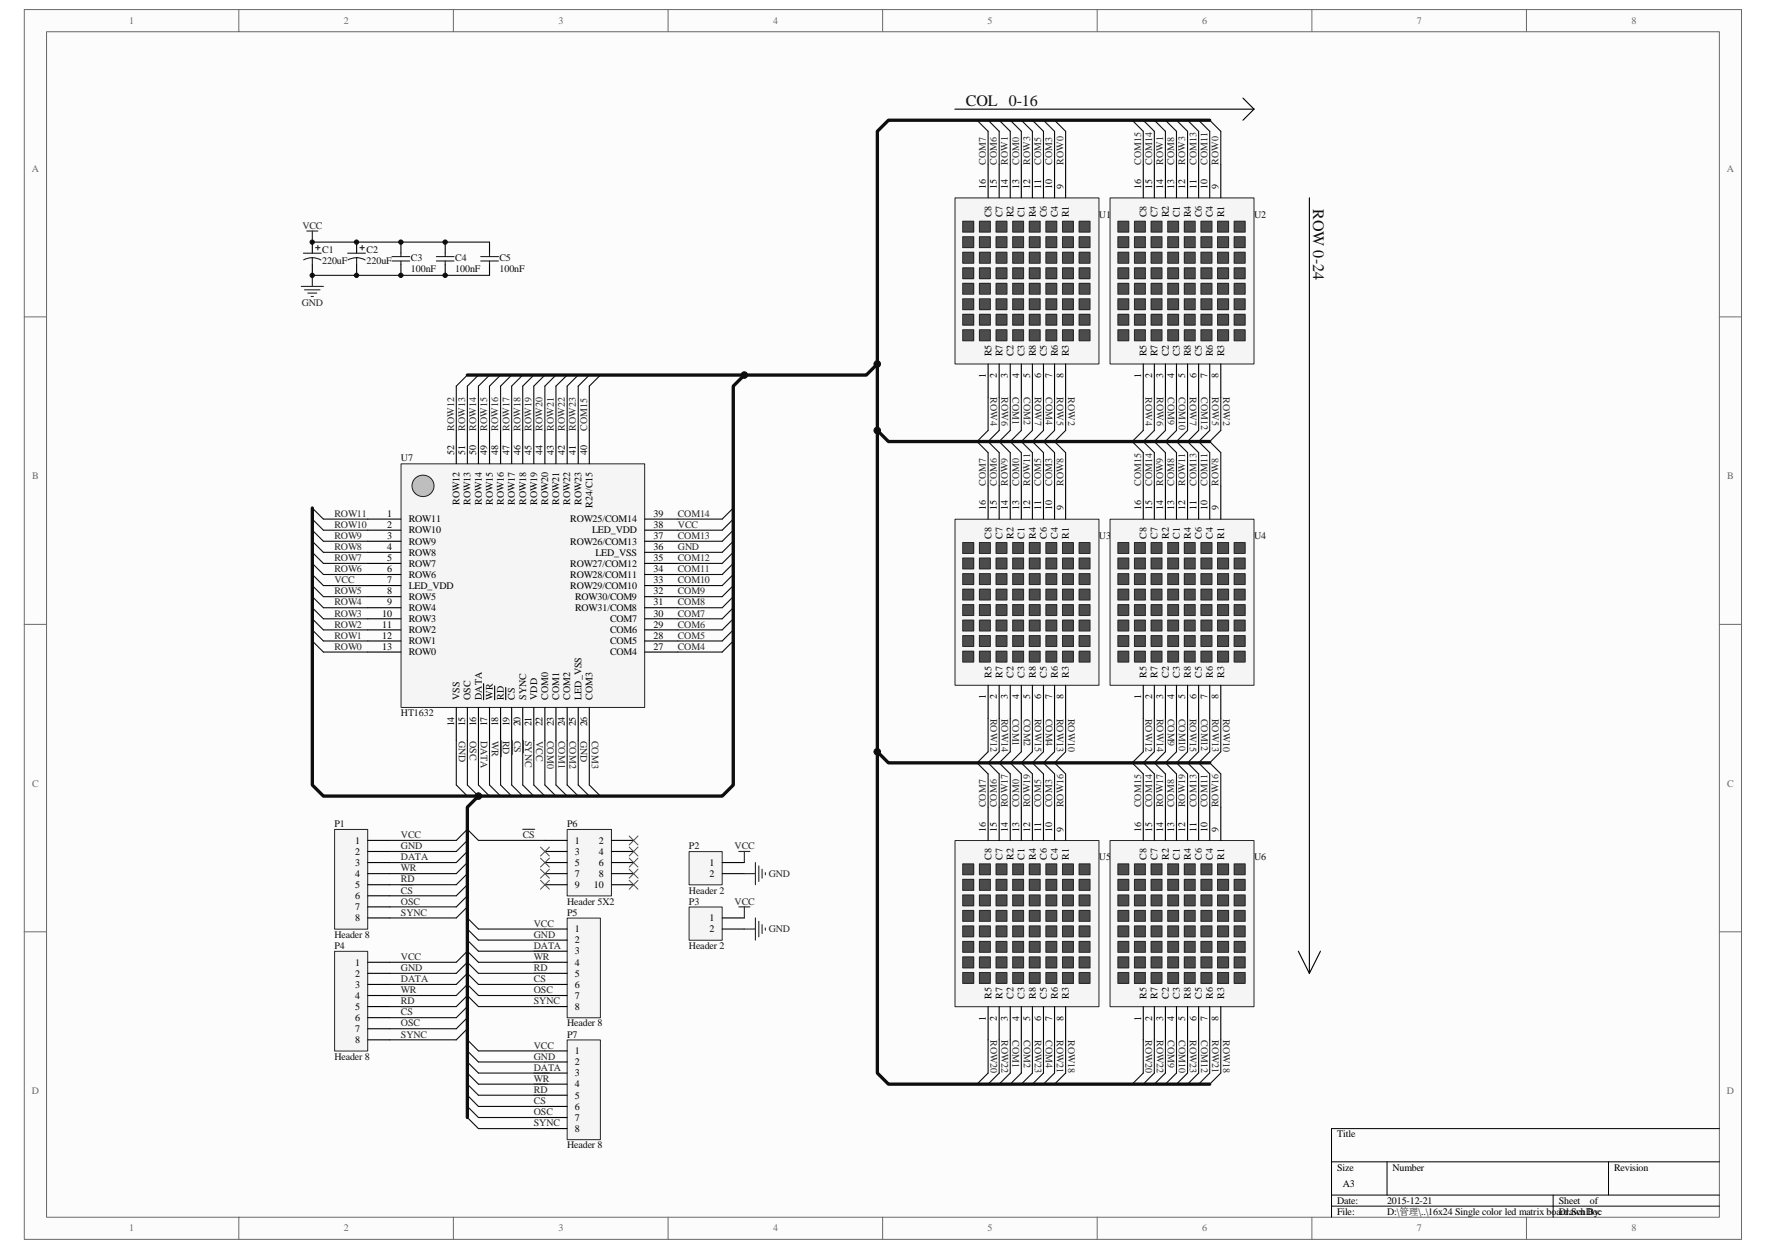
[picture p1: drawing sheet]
<svg xmlns="http://www.w3.org/2000/svg" width="297mm" height="210mm" viewBox="0 0 297 210" stroke-linecap="round" stroke-linejoin="round" font-family="sans-serif">
<defs><g id="words">
<g font-size="2.7" fill="#0e0e0e">
<text x="162.5" y="17.7">COL</text>
<text x="169.7" y="17.7">0-16</text>
<text x="220.9" y="35.1" transform="rotate(90 220.9 35.1)">ROW 0-24</text>
</g>
<g font-size="1.7" fill="#696969">
<text x="21.7" y="4">1</text>
<text x="57.8" y="4">2</text>
<text x="93.9" y="4">3</text>
<text x="130" y="4">4</text>
<text x="166.1" y="4">5</text>
<text x="202.2" y="4">6</text>
<text x="238.3" y="4">7</text>
<text x="274.4" y="4">8</text>
<text x="5.4" y="28.9">A</text>
<text x="290.5" y="28.9">A</text>
<text x="5.4" y="80.6">B</text>
<text x="290.5" y="80.6">B</text>
<text x="5.4" y="132.3">C</text>
<text x="290.5" y="132.3">C</text>
<text x="5.4" y="184">D</text>
<text x="290.5" y="184">D</text>
<text x="21.7" y="207">1</text>
<text x="57.8" y="207">2</text>
<text x="93.9" y="207">3</text>
<text x="130" y="207">4</text>
<text x="166.1" y="207">5</text>
<text x="202.2" y="207">6</text>
<text x="238.3" y="207">7</text>
<text x="274.4" y="207">8</text>
</g>
<g font-size="1.7" fill="#262626">
<text x="165.8" y="27.7" transform="rotate(-90 165.8 27.7)">COM7</text>
<text x="167.7" y="27.7" transform="rotate(-90 167.7 27.7)">COM6</text>
<text x="169.5" y="27.7" transform="rotate(-90 169.5 27.7)">ROW1</text>
<text x="171.4" y="27.7" transform="rotate(-90 171.4 27.7)">COM0</text>
<text x="173.3" y="27.7" transform="rotate(-90 173.3 27.7)">ROW3</text>
<text x="175.1" y="27.7" transform="rotate(-90 175.1 27.7)">COM5</text>
<text x="177" y="27.7" transform="rotate(-90 177 27.7)">COM3</text>
<text x="178.9" y="27.7" transform="rotate(-90 178.9 27.7)">ROW0</text>
<text x="191.9" y="27.7" transform="rotate(-90 191.9 27.7)">COM15</text>
<text x="193.8" y="27.7" transform="rotate(-90 193.8 27.7)">COM14</text>
<text x="195.6" y="27.7" transform="rotate(-90 195.6 27.7)">ROW1</text>
<text x="197.5" y="27.7" transform="rotate(-90 197.5 27.7)">COM8</text>
<text x="199.4" y="27.7" transform="rotate(-90 199.4 27.7)">ROW3</text>
<text x="201.2" y="27.7" transform="rotate(-90 201.2 27.7)">COM13</text>
<text x="203.1" y="27.7" transform="rotate(-90 203.1 27.7)">COM11</text>
<text x="205" y="27.7" transform="rotate(-90 205 27.7)">ROW0</text>
<text x="50.9" y="38.5">VCC</text>
<text x="50.8" y="51.5">GND</text>
<text x="166.6" y="66.8" transform="rotate(90 166.6 66.8)">ROW4</text>
<text x="168.5" y="66.8" transform="rotate(90 168.5 66.8)">ROW6</text>
<text x="170.3" y="66.8" transform="rotate(90 170.3 66.8)">COM1</text>
<text x="172.2" y="66.8" transform="rotate(90 172.2 66.8)">COM2</text>
<text x="174.1" y="66.8" transform="rotate(90 174.1 66.8)">ROW7</text>
<text x="175.9" y="66.8" transform="rotate(90 175.9 66.8)">COM4</text>
<text x="177.8" y="66.8" transform="rotate(90 177.8 66.8)">ROW5</text>
<text x="179.6" y="66.8" transform="rotate(90 179.6 66.8)">ROW2</text>
<text x="192.7" y="66.8" transform="rotate(90 192.7 66.8)">ROW4</text>
<text x="194.6" y="66.8" transform="rotate(90 194.6 66.8)">ROW6</text>
<text x="196.4" y="66.8" transform="rotate(90 196.4 66.8)">COM9</text>
<text x="198.3" y="66.8" transform="rotate(90 198.3 66.8)">COM10</text>
<text x="200.1" y="66.8" transform="rotate(90 200.1 66.8)">ROW7</text>
<text x="202" y="66.8" transform="rotate(90 202 66.8)">COM12</text>
<text x="203.9" y="66.8" transform="rotate(90 203.9 66.8)">ROW5</text>
<text x="205.7" y="66.8" transform="rotate(90 205.7 66.8)">ROW2</text>
<text x="76.4" y="72.4" transform="rotate(-90 76.4 72.4)">ROW12</text>
<text x="78.2" y="72.4" transform="rotate(-90 78.2 72.4)">ROW13</text>
<text x="80.1" y="72.4" transform="rotate(-90 80.1 72.4)">ROW14</text>
<text x="82" y="72.4" transform="rotate(-90 82 72.4)">ROW15</text>
<text x="83.8" y="72.4" transform="rotate(-90 83.8 72.4)">ROW16</text>
<text x="85.7" y="72.4" transform="rotate(-90 85.7 72.4)">ROW17</text>
<text x="87.5" y="72.4" transform="rotate(-90 87.5 72.4)">ROW18</text>
<text x="89.4" y="72.4" transform="rotate(-90 89.4 72.4)">ROW19</text>
<text x="91.3" y="72.4" transform="rotate(-90 91.3 72.4)">ROW20</text>
<text x="93.1" y="72.4" transform="rotate(-90 93.1 72.4)">ROW21</text>
<text x="95" y="72.4" transform="rotate(-90 95 72.4)">ROW22</text>
<text x="96.9" y="72.4" transform="rotate(-90 96.9 72.4)">ROW23</text>
<text x="98.7" y="72.4" transform="rotate(-90 98.7 72.4)">COM15</text>
<text x="165.8" y="81.7" transform="rotate(-90 165.8 81.7)">COM7</text>
<text x="167.7" y="81.7" transform="rotate(-90 167.7 81.7)">COM6</text>
<text x="169.5" y="81.7" transform="rotate(-90 169.5 81.7)">ROW9</text>
<text x="171.4" y="81.7" transform="rotate(-90 171.4 81.7)">COM0</text>
<text x="173.3" y="81.7" transform="rotate(-90 173.3 81.7)">ROW11</text>
<text x="175.1" y="81.7" transform="rotate(-90 175.1 81.7)">COM5</text>
<text x="177" y="81.7" transform="rotate(-90 177 81.7)">COM3</text>
<text x="178.9" y="81.7" transform="rotate(-90 178.9 81.7)">ROW8</text>
<text x="191.9" y="81.7" transform="rotate(-90 191.9 81.7)">COM15</text>
<text x="193.8" y="81.7" transform="rotate(-90 193.8 81.7)">COM14</text>
<text x="195.6" y="81.7" transform="rotate(-90 195.6 81.7)">ROW9</text>
<text x="197.5" y="81.7" transform="rotate(-90 197.5 81.7)">COM8</text>
<text x="199.4" y="81.7" transform="rotate(-90 199.4 81.7)">ROW11</text>
<text x="201.2" y="81.7" transform="rotate(-90 201.2 81.7)">COM13</text>
<text x="203.1" y="81.7" transform="rotate(-90 203.1 81.7)">COM11</text>
<text x="205" y="81.7" transform="rotate(-90 205 81.7)">ROW8</text>
<text x="56.3" y="88.8">ROW10</text>
<text x="56.3" y="86.9">ROW11</text>
<text x="114" y="86.9">COM14</text>
<text x="114" y="88.8">VCC</text>
<text x="56.3" y="94.3">ROW7</text>
<text x="56.3" y="92.5">ROW8</text>
<text x="56.3" y="90.6">ROW9</text>
<text x="114" y="94.3">COM12</text>
<text x="114" y="90.6">COM13</text>
<text x="114" y="92.5">GND</text>
<text x="56.3" y="101.8">ROW4</text>
<text x="56.3" y="99.9">ROW5</text>
<text x="56.3" y="96.2">ROW6</text>
<text x="56.3" y="98.1">VCC</text>
<text x="114" y="101.8">COM8</text>
<text x="114" y="99.9">COM9</text>
<text x="114" y="98.1">COM10</text>
<text x="114" y="96.2">COM11</text>
<text x="56.3" y="107.4">ROW1</text>
<text x="56.3" y="105.5">ROW2</text>
<text x="56.3" y="103.7">ROW3</text>
<text x="114" y="107.4">COM5</text>
<text x="114" y="105.5">COM6</text>
<text x="114" y="103.7">COM7</text>
<text x="56.3" y="109.2">ROW0</text>
<text x="114" y="109.2">COM4</text>
<text x="77.1" y="124.5" transform="rotate(90 77.1 124.5)">GND</text>
<text x="79" y="124.5" transform="rotate(90 79 124.5)">OSC</text>
<text x="80.9" y="124.5" transform="rotate(90 80.9 124.5)">DATA</text>
<text x="82.7" y="124.5" transform="rotate(90 82.7 124.5)">WR</text>
<text x="84.6" y="124.5" transform="rotate(90 84.6 124.5)">RD</text>
<text x="86.5" y="124.5" transform="rotate(90 86.5 124.5)">CS</text>
<text x="88.3" y="124.5" transform="rotate(90 88.3 124.5)">SYNC</text>
<text x="90.2" y="124.5" transform="rotate(90 90.2 124.5)">VCC</text>
<text x="92.1" y="124.5" transform="rotate(90 92.1 124.5)">COM0</text>
<text x="93.9" y="124.5" transform="rotate(90 93.9 124.5)">COM1</text>
<text x="95.8" y="124.5" transform="rotate(90 95.8 124.5)">COM2</text>
<text x="97.7" y="124.5" transform="rotate(90 97.7 124.5)">GND</text>
<text x="99.5" y="124.5" transform="rotate(90 99.5 124.5)">COM3</text>
<text x="166.6" y="120.8" transform="rotate(90 166.6 120.8)">ROW12</text>
<text x="168.5" y="120.8" transform="rotate(90 168.5 120.8)">ROW14</text>
<text x="170.3" y="120.8" transform="rotate(90 170.3 120.8)">COM1</text>
<text x="172.2" y="120.8" transform="rotate(90 172.2 120.8)">COM2</text>
<text x="174.1" y="120.8" transform="rotate(90 174.1 120.8)">ROW15</text>
<text x="175.9" y="120.8" transform="rotate(90 175.9 120.8)">COM4</text>
<text x="177.8" y="120.8" transform="rotate(90 177.8 120.8)">ROW13</text>
<text x="179.6" y="120.8" transform="rotate(90 179.6 120.8)">ROW10</text>
<text x="192.7" y="120.8" transform="rotate(90 192.7 120.8)">ROW12</text>
<text x="194.6" y="120.8" transform="rotate(90 194.6 120.8)">ROW14</text>
<text x="196.4" y="120.8" transform="rotate(90 196.4 120.8)">COM9</text>
<text x="198.3" y="120.8" transform="rotate(90 198.3 120.8)">COM10</text>
<text x="200.1" y="120.8" transform="rotate(90 200.1 120.8)">ROW15</text>
<text x="202" y="120.8" transform="rotate(90 202 120.8)">COM12</text>
<text x="203.9" y="120.8" transform="rotate(90 203.9 120.8)">ROW13</text>
<text x="205.7" y="120.8" transform="rotate(90 205.7 120.8)">ROW10</text>
<text x="165.8" y="135.7" transform="rotate(-90 165.8 135.7)">COM7</text>
<text x="167.7" y="135.7" transform="rotate(-90 167.7 135.7)">COM6</text>
<text x="169.5" y="135.7" transform="rotate(-90 169.5 135.7)">ROW17</text>
<text x="171.4" y="135.7" transform="rotate(-90 171.4 135.7)">COM0</text>
<text x="173.3" y="135.7" transform="rotate(-90 173.3 135.7)">ROW19</text>
<text x="175.1" y="135.7" transform="rotate(-90 175.1 135.7)">COM5</text>
<text x="177" y="135.7" transform="rotate(-90 177 135.7)">COM3</text>
<text x="178.9" y="135.7" transform="rotate(-90 178.9 135.7)">ROW16</text>
<text x="191.9" y="135.7" transform="rotate(-90 191.9 135.7)">COM15</text>
<text x="193.8" y="135.7" transform="rotate(-90 193.8 135.7)">COM14</text>
<text x="195.6" y="135.7" transform="rotate(-90 195.6 135.7)">ROW17</text>
<text x="197.5" y="135.7" transform="rotate(-90 197.5 135.7)">COM8</text>
<text x="199.4" y="135.7" transform="rotate(-90 199.4 135.7)">ROW19</text>
<text x="201.2" y="135.7" transform="rotate(-90 201.2 135.7)">COM13</text>
<text x="203.1" y="135.7" transform="rotate(-90 203.1 135.7)">COM11</text>
<text x="205" y="135.7" transform="rotate(-90 205 135.7)">ROW16</text>
<text x="67.4" y="140.9">VCC</text>
<text x="67.4" y="142.8">GND</text>
<text x="87.9" y="140.9">CS</text>
<text x="123.5" y="142.8">VCC</text>
<text x="67.4" y="144.6">DATA</text>
<text x="67.4" y="146.5">WR</text>
<text x="67.4" y="148.4">RD</text>
<text x="129.3" y="147.4">GND</text>
<text x="67.4" y="150.2">CS</text>
<text x="67.4" y="152.1">OSC</text>
<text x="67.4" y="153.9">SYNC</text>
<text x="89.8" y="155.8">VCC</text>
<text x="123.5" y="152.1">VCC</text>
<text x="67.4" y="161.4">VCC</text>
<text x="89.8" y="157.7">GND</text>
<text x="89.8" y="159.5">DATA</text>
<text x="89.8" y="161.4">WR</text>
<text x="129.3" y="156.7">GND</text>
<text x="67.4" y="163.3">GND</text>
<text x="67.4" y="165.1">DATA</text>
<text x="67.4" y="167">WR</text>
<text x="89.8" y="163.3">RD</text>
<text x="89.8" y="165.1">CS</text>
<text x="89.8" y="167">OSC</text>
<text x="67.4" y="168.8">RD</text>
<text x="67.4" y="170.7">CS</text>
<text x="67.4" y="172.6">OSC</text>
<text x="89.8" y="168.8">SYNC</text>
<text x="67.4" y="174.4">SYNC</text>
<text x="89.8" y="176.3">VCC</text>
<text x="89.8" y="178.2">GND</text>
<text x="166.6" y="174.8" transform="rotate(90 166.6 174.8)">ROW20</text>
<text x="168.5" y="174.8" transform="rotate(90 168.5 174.8)">ROW22</text>
<text x="170.3" y="174.8" transform="rotate(90 170.3 174.8)">COM1</text>
<text x="172.2" y="174.8" transform="rotate(90 172.2 174.8)">COM2</text>
<text x="174.1" y="174.8" transform="rotate(90 174.1 174.8)">ROW23</text>
<text x="175.9" y="174.8" transform="rotate(90 175.9 174.8)">COM4</text>
<text x="177.8" y="174.8" transform="rotate(90 177.8 174.8)">ROW21</text>
<text x="179.6" y="174.8" transform="rotate(90 179.6 174.8)">ROW18</text>
<text x="192.7" y="174.8" transform="rotate(90 192.7 174.8)">ROW20</text>
<text x="194.6" y="174.8" transform="rotate(90 194.6 174.8)">ROW22</text>
<text x="196.4" y="174.8" transform="rotate(90 196.4 174.8)">COM9</text>
<text x="198.3" y="174.8" transform="rotate(90 198.3 174.8)">COM10</text>
<text x="200.1" y="174.8" transform="rotate(90 200.1 174.8)">ROW23</text>
<text x="202" y="174.8" transform="rotate(90 202 174.8)">COM12</text>
<text x="203.9" y="174.8" transform="rotate(90 203.9 174.8)">ROW21</text>
<text x="205.7" y="174.8" transform="rotate(90 205.7 174.8)">ROW18</text>
<text x="89.8" y="180">DATA</text>
<text x="89.8" y="181.9">WR</text>
<text x="89.8" y="183.7">RD</text>
<text x="89.8" y="185.6">CS</text>
<text x="89.8" y="187.5">OSC</text>
<text x="89.8" y="189.3">SYNC</text>
</g>
<g font-size="1.7">
<text x="165.8" y="31.8" transform="rotate(-90 165.8 31.8)">16</text>
<text x="167.7" y="31.8" transform="rotate(-90 167.7 31.8)">15</text>
<text x="169.5" y="31.8" transform="rotate(-90 169.5 31.8)">14</text>
<text x="171.4" y="31.8" transform="rotate(-90 171.4 31.8)">13</text>
<text x="173.3" y="31.8" transform="rotate(-90 173.3 31.8)">12</text>
<text x="175.1" y="31.8" transform="rotate(-90 175.1 31.8)">11</text>
<text x="177" y="31.8" transform="rotate(-90 177 31.8)">10</text>
<text x="178.9" y="31.8" transform="rotate(-90 178.9 31.8)">9</text>
<text x="191.9" y="31.8" transform="rotate(-90 191.9 31.8)">16</text>
<text x="193.8" y="31.8" transform="rotate(-90 193.8 31.8)">15</text>
<text x="195.6" y="31.8" transform="rotate(-90 195.6 31.8)">14</text>
<text x="197.5" y="31.8" transform="rotate(-90 197.5 31.8)">13</text>
<text x="199.4" y="31.8" transform="rotate(-90 199.4 31.8)">12</text>
<text x="201.2" y="31.8" transform="rotate(-90 201.2 31.8)">11</text>
<text x="203.1" y="31.8" transform="rotate(-90 203.1 31.8)">10</text>
<text x="205" y="31.8" transform="rotate(-90 205 31.8)">9</text>
<text x="166.7" y="36.6" transform="rotate(-90 166.7 36.6)">C8</text>
<text x="168.6" y="36.6" transform="rotate(-90 168.6 36.6)">C7</text>
<text x="170.5" y="36.6" transform="rotate(-90 170.5 36.6)">R2</text>
<text x="172.3" y="36.6" transform="rotate(-90 172.3 36.6)">C1</text>
<text x="174.2" y="36.6" transform="rotate(-90 174.2 36.6)">R4</text>
<text x="176.1" y="36.6" transform="rotate(-90 176.1 36.6)">C6</text>
<text x="177.9" y="36.6" transform="rotate(-90 177.9 36.6)">C4</text>
<text x="179.8" y="36.6" transform="rotate(-90 179.8 36.6)">R1</text>
<text x="192.8" y="36.6" transform="rotate(-90 192.8 36.6)">C8</text>
<text x="194.7" y="36.6" transform="rotate(-90 194.7 36.6)">C7</text>
<text x="196.6" y="36.6" transform="rotate(-90 196.6 36.6)">R2</text>
<text x="198.4" y="36.6" transform="rotate(-90 198.4 36.6)">C1</text>
<text x="200.3" y="36.6" transform="rotate(-90 200.3 36.6)">R4</text>
<text x="202.2" y="36.6" transform="rotate(-90 202.2 36.6)">C6</text>
<text x="204" y="36.6" transform="rotate(-90 204 36.6)">C4</text>
<text x="205.9" y="36.6" transform="rotate(-90 205.9 36.6)">R1</text>
<text x="166.7" y="59.9" transform="rotate(-90 166.7 59.9)">R5</text>
<text x="168.6" y="59.9" transform="rotate(-90 168.6 59.9)">R7</text>
<text x="170.5" y="59.9" transform="rotate(-90 170.5 59.9)">C2</text>
<text x="172.3" y="59.9" transform="rotate(-90 172.3 59.9)">C3</text>
<text x="174.2" y="59.9" transform="rotate(-90 174.2 59.9)">R8</text>
<text x="176.1" y="59.9" transform="rotate(-90 176.1 59.9)">C5</text>
<text x="177.9" y="59.9" transform="rotate(-90 177.9 59.9)">R6</text>
<text x="179.8" y="59.9" transform="rotate(-90 179.8 59.9)">R3</text>
<text x="192.8" y="59.9" transform="rotate(-90 192.8 59.9)">R5</text>
<text x="194.7" y="59.9" transform="rotate(-90 194.7 59.9)">R7</text>
<text x="196.6" y="59.9" transform="rotate(-90 196.6 59.9)">C2</text>
<text x="198.4" y="59.9" transform="rotate(-90 198.4 59.9)">C3</text>
<text x="200.3" y="59.9" transform="rotate(-90 200.3 59.9)">R8</text>
<text x="202.2" y="59.9" transform="rotate(-90 202.2 59.9)">C5</text>
<text x="204" y="59.9" transform="rotate(-90 204 59.9)">R6</text>
<text x="205.9" y="59.9" transform="rotate(-90 205.9 59.9)">R3</text>
<text x="165.8" y="63.5" transform="rotate(-90 165.8 63.5)">1</text>
<text x="167.7" y="63.5" transform="rotate(-90 167.7 63.5)">2</text>
<text x="169.5" y="63.5" transform="rotate(-90 169.5 63.5)">3</text>
<text x="171.4" y="63.5" transform="rotate(-90 171.4 63.5)">4</text>
<text x="173.3" y="63.5" transform="rotate(-90 173.3 63.5)">5</text>
<text x="175.1" y="63.5" transform="rotate(-90 175.1 63.5)">6</text>
<text x="177" y="63.5" transform="rotate(-90 177 63.5)">7</text>
<text x="178.9" y="63.5" transform="rotate(-90 178.9 63.5)">8</text>
<text x="191.9" y="63.5" transform="rotate(-90 191.9 63.5)">1</text>
<text x="193.8" y="63.5" transform="rotate(-90 193.8 63.5)">2</text>
<text x="195.6" y="63.5" transform="rotate(-90 195.6 63.5)">3</text>
<text x="197.5" y="63.5" transform="rotate(-90 197.5 63.5)">4</text>
<text x="199.4" y="63.5" transform="rotate(-90 199.4 63.5)">5</text>
<text x="201.2" y="63.5" transform="rotate(-90 201.2 63.5)">6</text>
<text x="203.1" y="63.5" transform="rotate(-90 203.1 63.5)">7</text>
<text x="205" y="63.5" transform="rotate(-90 205 63.5)">8</text>
<text x="76.4" y="76.5" transform="rotate(-90 76.4 76.5)">52</text>
<text x="78.2" y="76.5" transform="rotate(-90 78.2 76.5)">51</text>
<text x="80.1" y="76.5" transform="rotate(-90 80.1 76.5)">50</text>
<text x="82" y="76.5" transform="rotate(-90 82 76.5)">49</text>
<text x="83.8" y="76.5" transform="rotate(-90 83.8 76.5)">48</text>
<text x="85.7" y="76.5" transform="rotate(-90 85.7 76.5)">47</text>
<text x="87.5" y="76.5" transform="rotate(-90 87.5 76.5)">46</text>
<text x="89.4" y="76.5" transform="rotate(-90 89.4 76.5)">45</text>
<text x="91.3" y="76.5" transform="rotate(-90 91.3 76.5)">44</text>
<text x="93.1" y="76.5" transform="rotate(-90 93.1 76.5)">43</text>
<text x="95" y="76.5" transform="rotate(-90 95 76.5)">42</text>
<text x="96.9" y="76.5" transform="rotate(-90 96.9 76.5)">41</text>
<text x="98.7" y="76.5" transform="rotate(-90 98.7 76.5)">40</text>
<text x="65.1" y="86.9">1</text>
<text x="65.1" y="88.8">2</text>
<text x="68.7" y="87.8">ROW11</text>
<text x="68.7" y="89.7">ROW10</text>
<text x="77.3" y="84.9" transform="rotate(-90 77.3 84.9)">ROW12</text>
<text x="79.2" y="84.9" transform="rotate(-90 79.2 84.9)">ROW13</text>
<text x="81" y="84.9" transform="rotate(-90 81 84.9)">ROW14</text>
<text x="82.9" y="84.9" transform="rotate(-90 82.9 84.9)">ROW15</text>
<text x="84.7" y="84.9" transform="rotate(-90 84.7 84.9)">ROW16</text>
<text x="86.6" y="84.9" transform="rotate(-90 86.6 84.9)">ROW17</text>
<text x="88.5" y="84.9" transform="rotate(-90 88.5 84.9)">ROW18</text>
<text x="90.3" y="84.9" transform="rotate(-90 90.3 84.9)">ROW19</text>
<text x="92.2" y="84.9" transform="rotate(-90 92.2 84.9)">ROW20</text>
<text x="94.1" y="84.9" transform="rotate(-90 94.1 84.9)">ROW21</text>
<text x="95.9" y="84.9" transform="rotate(-90 95.9 84.9)">ROW22</text>
<text x="95.9" y="87.8">ROW25/COM14</text>
<text x="97.8" y="84.9" transform="rotate(-90 97.8 84.9)">ROW23</text>
<text x="99.6" y="89.7">LED_VDD</text>
<text x="99.7" y="85.4" transform="rotate(-90 99.7 85.4)">R24/C15</text>
<text x="109.9" y="88.8">38</text>
<text x="109.9" y="86.9">39</text>
<text x="165.8" y="85.8" transform="rotate(-90 165.8 85.8)">16</text>
<text x="167.7" y="85.8" transform="rotate(-90 167.7 85.8)">15</text>
<text x="169.5" y="85.8" transform="rotate(-90 169.5 85.8)">14</text>
<text x="171.4" y="85.8" transform="rotate(-90 171.4 85.8)">13</text>
<text x="173.3" y="85.8" transform="rotate(-90 173.3 85.8)">12</text>
<text x="175.1" y="85.8" transform="rotate(-90 175.1 85.8)">11</text>
<text x="177" y="85.8" transform="rotate(-90 177 85.8)">10</text>
<text x="178.9" y="85.8" transform="rotate(-90 178.9 85.8)">9</text>
<text x="191.9" y="85.8" transform="rotate(-90 191.9 85.8)">16</text>
<text x="193.8" y="85.8" transform="rotate(-90 193.8 85.8)">15</text>
<text x="195.6" y="85.8" transform="rotate(-90 195.6 85.8)">14</text>
<text x="197.5" y="85.8" transform="rotate(-90 197.5 85.8)">13</text>
<text x="199.4" y="85.8" transform="rotate(-90 199.4 85.8)">12</text>
<text x="201.2" y="85.8" transform="rotate(-90 201.2 85.8)">11</text>
<text x="203.1" y="85.8" transform="rotate(-90 203.1 85.8)">10</text>
<text x="205" y="85.8" transform="rotate(-90 205 85.8)">9</text>
<text x="65.1" y="90.6">3</text>
<text x="65.1" y="92.5">4</text>
<text x="65.1" y="94.3">5</text>
<text x="68.7" y="91.5">ROW9</text>
<text x="68.7" y="93.4">ROW8</text>
<text x="68.7" y="95.3">ROW7</text>
<text x="95.9" y="95.3">ROW27/COM12</text>
<text x="95.9" y="91.5">ROW26/COM13</text>
<text x="100.2" y="93.4">LED_VSS</text>
<text x="109.9" y="92.5">36</text>
<text x="109.9" y="94.3">35</text>
<text x="109.9" y="90.6">37</text>
<text x="166.7" y="90.6" transform="rotate(-90 166.7 90.6)">C8</text>
<text x="168.6" y="90.6" transform="rotate(-90 168.6 90.6)">C7</text>
<text x="170.5" y="90.6" transform="rotate(-90 170.5 90.6)">R2</text>
<text x="172.3" y="90.6" transform="rotate(-90 172.3 90.6)">C1</text>
<text x="174.2" y="90.6" transform="rotate(-90 174.2 90.6)">R4</text>
<text x="176.1" y="90.6" transform="rotate(-90 176.1 90.6)">C6</text>
<text x="177.9" y="90.6" transform="rotate(-90 177.9 90.6)">C4</text>
<text x="179.8" y="90.6" transform="rotate(-90 179.8 90.6)">R1</text>
<text x="192.8" y="90.6" transform="rotate(-90 192.8 90.6)">C8</text>
<text x="194.7" y="90.6" transform="rotate(-90 194.7 90.6)">C7</text>
<text x="196.6" y="90.6" transform="rotate(-90 196.6 90.6)">R2</text>
<text x="198.4" y="90.6" transform="rotate(-90 198.4 90.6)">C1</text>
<text x="200.3" y="90.6" transform="rotate(-90 200.3 90.6)">R4</text>
<text x="202.2" y="90.6" transform="rotate(-90 202.2 90.6)">C6</text>
<text x="204" y="90.6" transform="rotate(-90 204 90.6)">C4</text>
<text x="205.9" y="90.6" transform="rotate(-90 205.9 90.6)">R1</text>
<text x="65.1" y="96.2">6</text>
<text x="65.1" y="98.1">7</text>
<text x="65.1" y="99.9">8</text>
<text x="65.1" y="101.8">9</text>
<text x="68.7" y="97.1">ROW6</text>
<text x="68.7" y="99">LED_VDD</text>
<text x="68.7" y="100.9">ROW5</text>
<text x="95.9" y="99">ROW29/COM10</text>
<text x="95.9" y="97.1">ROW28/COM11</text>
<text x="96.7" y="100.9">ROW30/COM9</text>
<text x="109.9" y="98.1">33</text>
<text x="109.9" y="96.2">34</text>
<text x="109.9" y="101.8">31</text>
<text x="109.9" y="99.9">32</text>
<text x="64.3" y="103.7">10</text>
<text x="64.3" y="105.5">11</text>
<text x="64.3" y="107.4">12</text>
<text x="68.7" y="102.7">ROW4</text>
<text x="68.7" y="104.6">ROW3</text>
<text x="68.7" y="106.4">ROW2</text>
<text x="96.7" y="102.7">ROW31/COM8</text>
<text x="102.6" y="106.4">COM6</text>
<text x="102.6" y="104.6">COM7</text>
<text x="109.9" y="107.4">28</text>
<text x="109.9" y="105.5">29</text>
<text x="109.9" y="103.7">30</text>
<text x="64.3" y="109.2">13</text>
<text x="68.7" y="108.3">ROW1</text>
<text x="68.7" y="110.2">ROW0</text>
<text x="102.6" y="110.2">COM4</text>
<text x="102.6" y="108.3">COM5</text>
<text x="109.9" y="109.2">27</text>
<text x="166.7" y="113.9" transform="rotate(-90 166.7 113.9)">R5</text>
<text x="168.6" y="113.9" transform="rotate(-90 168.6 113.9)">R7</text>
<text x="170.5" y="113.9" transform="rotate(-90 170.5 113.9)">C2</text>
<text x="172.3" y="113.9" transform="rotate(-90 172.3 113.9)">C3</text>
<text x="174.2" y="113.9" transform="rotate(-90 174.2 113.9)">R8</text>
<text x="176.1" y="113.9" transform="rotate(-90 176.1 113.9)">C5</text>
<text x="177.9" y="113.9" transform="rotate(-90 177.9 113.9)">R6</text>
<text x="179.8" y="113.9" transform="rotate(-90 179.8 113.9)">R3</text>
<text x="192.8" y="113.9" transform="rotate(-90 192.8 113.9)">R5</text>
<text x="194.7" y="113.9" transform="rotate(-90 194.7 113.9)">R7</text>
<text x="196.6" y="113.9" transform="rotate(-90 196.6 113.9)">C2</text>
<text x="198.4" y="113.9" transform="rotate(-90 198.4 113.9)">C3</text>
<text x="200.3" y="113.9" transform="rotate(-90 200.3 113.9)">R8</text>
<text x="202.2" y="113.9" transform="rotate(-90 202.2 113.9)">C5</text>
<text x="204" y="113.9" transform="rotate(-90 204 113.9)">R6</text>
<text x="205.9" y="113.9" transform="rotate(-90 205.9 113.9)">R3</text>
<text x="77.3" y="117.6" transform="rotate(-90 77.3 117.6)">VSS</text>
<text x="79.2" y="117.6" transform="rotate(-90 79.2 117.6)">OSC</text>
<text x="81" y="117.6" transform="rotate(-90 81 117.6)">DATA</text>
<text x="82.9" y="117.6" transform="rotate(-90 82.9 117.6)">WR</text>
<text x="84.7" y="117.6" transform="rotate(-90 84.7 117.6)">RD</text>
<text x="86.6" y="117.6" transform="rotate(-90 86.6 117.6)">CS</text>
<text x="88.5" y="117.6" transform="rotate(-90 88.5 117.6)">SYNC</text>
<text x="90.3" y="117.6" transform="rotate(-90 90.3 117.6)">VDD</text>
<text x="92.2" y="117.6" transform="rotate(-90 92.2 117.6)">COM0</text>
<text x="94.1" y="117.6" transform="rotate(-90 94.1 117.6)">COM1</text>
<text x="95.9" y="117.6" transform="rotate(-90 95.9 117.6)">COM2</text>
<text x="97.8" y="117.6" transform="rotate(-90 97.8 117.6)">LED_VSS</text>
<text x="99.7" y="117.6" transform="rotate(-90 99.7 117.6)">COM3</text>
<text x="165.8" y="117.6" transform="rotate(-90 165.8 117.6)">1</text>
<text x="167.7" y="117.6" transform="rotate(-90 167.7 117.6)">2</text>
<text x="169.5" y="117.6" transform="rotate(-90 169.5 117.6)">3</text>
<text x="171.4" y="117.6" transform="rotate(-90 171.4 117.6)">4</text>
<text x="173.3" y="117.6" transform="rotate(-90 173.3 117.6)">5</text>
<text x="175.1" y="117.6" transform="rotate(-90 175.1 117.6)">6</text>
<text x="177" y="117.6" transform="rotate(-90 177 117.6)">7</text>
<text x="178.9" y="117.6" transform="rotate(-90 178.9 117.6)">8</text>
<text x="191.9" y="117.6" transform="rotate(-90 191.9 117.6)">1</text>
<text x="193.8" y="117.6" transform="rotate(-90 193.8 117.6)">2</text>
<text x="195.6" y="117.6" transform="rotate(-90 195.6 117.6)">3</text>
<text x="197.5" y="117.6" transform="rotate(-90 197.5 117.6)">4</text>
<text x="199.4" y="117.6" transform="rotate(-90 199.4 117.6)">5</text>
<text x="201.2" y="117.6" transform="rotate(-90 201.2 117.6)">6</text>
<text x="203.1" y="117.6" transform="rotate(-90 203.1 117.6)">7</text>
<text x="205" y="117.6" transform="rotate(-90 205 117.6)">8</text>
<text x="76.4" y="122.1" transform="rotate(-90 76.4 122.1)">14</text>
<text x="78.2" y="122.1" transform="rotate(-90 78.2 122.1)">15</text>
<text x="80.1" y="122.1" transform="rotate(-90 80.1 122.1)">16</text>
<text x="82" y="122.1" transform="rotate(-90 82 122.1)">17</text>
<text x="83.8" y="122.1" transform="rotate(-90 83.8 122.1)">18</text>
<text x="85.7" y="122.1" transform="rotate(-90 85.7 122.1)">19</text>
<text x="87.5" y="122.1" transform="rotate(-90 87.5 122.1)">20</text>
<text x="89.4" y="122.1" transform="rotate(-90 89.4 122.1)">21</text>
<text x="91.3" y="122.1" transform="rotate(-90 91.3 122.1)">22</text>
<text x="93.1" y="122.1" transform="rotate(-90 93.1 122.1)">23</text>
<text x="95" y="122.1" transform="rotate(-90 95 122.1)">24</text>
<text x="96.9" y="122.1" transform="rotate(-90 96.9 122.1)">25</text>
<text x="98.7" y="122.1" transform="rotate(-90 98.7 122.1)">26</text>
<text x="59.7" y="141.8">1</text>
<text x="59.7" y="143.7">2</text>
<text x="96.7" y="141.8">1</text>
<text x="96.7" y="143.7">3</text>
<text x="100.7" y="141.8">2</text>
<text x="100.7" y="143.7">4</text>
<text x="165.8" y="139.8" transform="rotate(-90 165.8 139.8)">16</text>
<text x="167.7" y="139.8" transform="rotate(-90 167.7 139.8)">15</text>
<text x="169.5" y="139.8" transform="rotate(-90 169.5 139.8)">14</text>
<text x="171.4" y="139.8" transform="rotate(-90 171.4 139.8)">13</text>
<text x="173.3" y="139.8" transform="rotate(-90 173.3 139.8)">12</text>
<text x="175.1" y="139.8" transform="rotate(-90 175.1 139.8)">11</text>
<text x="177" y="139.8" transform="rotate(-90 177 139.8)">10</text>
<text x="178.9" y="139.8" transform="rotate(-90 178.9 139.8)">9</text>
<text x="191.9" y="139.8" transform="rotate(-90 191.9 139.8)">16</text>
<text x="193.8" y="139.8" transform="rotate(-90 193.8 139.8)">15</text>
<text x="195.6" y="139.8" transform="rotate(-90 195.6 139.8)">14</text>
<text x="197.5" y="139.8" transform="rotate(-90 197.5 139.8)">13</text>
<text x="199.4" y="139.8" transform="rotate(-90 199.4 139.8)">12</text>
<text x="201.2" y="139.8" transform="rotate(-90 201.2 139.8)">11</text>
<text x="203.1" y="139.8" transform="rotate(-90 203.1 139.8)">10</text>
<text x="205" y="139.8" transform="rotate(-90 205 139.8)">9</text>
<text x="59.7" y="145.6">3</text>
<text x="59.7" y="147.4">4</text>
<text x="59.7" y="149.3">5</text>
<text x="96.7" y="145.6">5</text>
<text x="96.7" y="147.4">7</text>
<text x="96.7" y="149.3">9</text>
<text x="99.9" y="149.3">10</text>
<text x="100.7" y="145.6">6</text>
<text x="100.7" y="147.4">8</text>
<text x="119.4" y="145.6">1</text>
<text x="119.4" y="147.4">2</text>
<text x="166.7" y="144.6" transform="rotate(-90 166.7 144.6)">C8</text>
<text x="168.6" y="144.6" transform="rotate(-90 168.6 144.6)">C7</text>
<text x="170.5" y="144.6" transform="rotate(-90 170.5 144.6)">R2</text>
<text x="172.3" y="144.6" transform="rotate(-90 172.3 144.6)">C1</text>
<text x="174.2" y="144.6" transform="rotate(-90 174.2 144.6)">R4</text>
<text x="176.1" y="144.6" transform="rotate(-90 176.1 144.6)">C6</text>
<text x="177.9" y="144.6" transform="rotate(-90 177.9 144.6)">C4</text>
<text x="179.8" y="144.6" transform="rotate(-90 179.8 144.6)">R1</text>
<text x="192.8" y="144.6" transform="rotate(-90 192.8 144.6)">C8</text>
<text x="194.7" y="144.6" transform="rotate(-90 194.7 144.6)">C7</text>
<text x="196.6" y="144.6" transform="rotate(-90 196.6 144.6)">R2</text>
<text x="198.4" y="144.6" transform="rotate(-90 198.4 144.6)">C1</text>
<text x="200.3" y="144.6" transform="rotate(-90 200.3 144.6)">R4</text>
<text x="202.2" y="144.6" transform="rotate(-90 202.2 144.6)">C6</text>
<text x="204" y="144.6" transform="rotate(-90 204 144.6)">C4</text>
<text x="205.9" y="144.6" transform="rotate(-90 205.9 144.6)">R1</text>
<text x="59.7" y="151.2">6</text>
<text x="59.7" y="153">7</text>
<text x="59.7" y="154.9">8</text>
<text x="119.4" y="154.9">1</text>
<text x="96.7" y="156.7">1</text>
<text x="96.7" y="158.6">2</text>
<text x="96.7" y="160.5">3</text>
<text x="119.4" y="156.7">2</text>
<text x="59.7" y="162.3">1</text>
<text x="59.7" y="164.2">2</text>
<text x="59.7" y="166.1">3</text>
<text x="59.7" y="167.9">4</text>
<text x="96.7" y="162.3">4</text>
<text x="96.7" y="164.2">5</text>
<text x="96.7" y="166.1">6</text>
<text x="96.7" y="167.9">7</text>
<text x="166.7" y="167.9" transform="rotate(-90 166.7 167.9)">R5</text>
<text x="168.6" y="167.9" transform="rotate(-90 168.6 167.9)">R7</text>
<text x="170.5" y="167.9" transform="rotate(-90 170.5 167.9)">C2</text>
<text x="172.3" y="167.9" transform="rotate(-90 172.3 167.9)">C3</text>
<text x="174.2" y="167.9" transform="rotate(-90 174.2 167.9)">R8</text>
<text x="176.1" y="167.9" transform="rotate(-90 176.1 167.9)">C5</text>
<text x="177.9" y="167.9" transform="rotate(-90 177.9 167.9)">R6</text>
<text x="179.8" y="167.9" transform="rotate(-90 179.8 167.9)">R3</text>
<text x="192.8" y="167.9" transform="rotate(-90 192.8 167.9)">R5</text>
<text x="194.7" y="167.9" transform="rotate(-90 194.7 167.9)">R7</text>
<text x="196.6" y="167.9" transform="rotate(-90 196.6 167.9)">C2</text>
<text x="198.4" y="167.9" transform="rotate(-90 198.4 167.9)">C3</text>
<text x="200.3" y="167.9" transform="rotate(-90 200.3 167.9)">R8</text>
<text x="202.2" y="167.9" transform="rotate(-90 202.2 167.9)">C5</text>
<text x="204" y="167.9" transform="rotate(-90 204 167.9)">R6</text>
<text x="205.9" y="167.9" transform="rotate(-90 205.9 167.9)">R3</text>
<text x="59.7" y="169.8">5</text>
<text x="59.7" y="171.6">6</text>
<text x="59.7" y="173.5">7</text>
<text x="96.7" y="169.8">8</text>
<text x="165.8" y="171.6" transform="rotate(-90 165.8 171.6)">1</text>
<text x="167.7" y="171.6" transform="rotate(-90 167.7 171.6)">2</text>
<text x="169.5" y="171.6" transform="rotate(-90 169.5 171.6)">3</text>
<text x="171.4" y="171.6" transform="rotate(-90 171.4 171.6)">4</text>
<text x="173.3" y="171.6" transform="rotate(-90 173.3 171.6)">5</text>
<text x="175.1" y="171.6" transform="rotate(-90 175.1 171.6)">6</text>
<text x="177" y="171.6" transform="rotate(-90 177 171.6)">7</text>
<text x="178.9" y="171.6" transform="rotate(-90 178.9 171.6)">8</text>
<text x="191.9" y="171.6" transform="rotate(-90 191.9 171.6)">1</text>
<text x="193.8" y="171.6" transform="rotate(-90 193.8 171.6)">2</text>
<text x="195.6" y="171.6" transform="rotate(-90 195.6 171.6)">3</text>
<text x="197.5" y="171.6" transform="rotate(-90 197.5 171.6)">4</text>
<text x="199.4" y="171.6" transform="rotate(-90 199.4 171.6)">5</text>
<text x="201.2" y="171.6" transform="rotate(-90 201.2 171.6)">6</text>
<text x="203.1" y="171.6" transform="rotate(-90 203.1 171.6)">7</text>
<text x="205" y="171.6" transform="rotate(-90 205 171.6)">8</text>
<text x="59.7" y="175.4">8</text>
<text x="96.7" y="177.2">1</text>
<text x="96.7" y="179.1">2</text>
<text x="96.7" y="181">3</text>
<text x="96.7" y="182.8">4</text>
<text x="96.7" y="184.7">5</text>
<text x="96.7" y="186.5">6</text>
<text x="96.7" y="188.4">7</text>
<text x="96.7" y="190.3">8</text>
<text x="224.9" y="191.2">Title</text>
<text x="224.9" y="196.8">Size</text>
<text x="234.2" y="196.8">Number</text>
<text x="271.5" y="196.8">Revision</text>
<text x="224.9" y="202.4">Date:</text>
<text x="225.8" y="199.6">A3</text>
<text x="233.3" y="202.4">2015-12-21</text>
<text x="262.2" y="202.4">Sheet</text>
<text x="267.4" y="202.4">of</text>
<text x="224.9" y="204.2">File:</text>
<text x="233.3" y="204.2">D:\管理\..\16x24 Single color led matrix board.SchDoc</text>
<text x="262.2" y="204.2">Drawn By:</text>
</g>
<g font-size="1.7" fill="#0e0e0e">
<text x="184.8" y="36.6">U1</text>
<text x="210.9" y="36.6">U2</text>
<text x="54.2" y="44.4">220uF</text>
<text x="54.2" y="42.5">C1</text>
<text x="61.7" y="44.4">220uF</text>
<text x="61.7" y="42.5">C2</text>
<text x="69.1" y="45.7">100nF</text>
<text x="69.1" y="43.9">C3</text>
<text x="76.6" y="45.7">100nF</text>
<text x="76.6" y="43.9">C4</text>
<text x="84" y="45.7">100nF</text>
<text x="84" y="43.9">C5</text>
<text x="67.4" y="77.6">U7</text>
<text x="184.8" y="90.6">U3</text>
<text x="210.9" y="90.6">U4</text>
<text x="67.4" y="120.4">HT1632</text>
<text x="56.3" y="139">P1</text>
<text x="95.4" y="139">P6</text>
<text x="115.9" y="142.8">P2</text>
<text x="184.8" y="144.6">U5</text>
<text x="210.9" y="144.6">U6</text>
<text x="95.4" y="152.1">Header 5X2</text>
<text x="95.4" y="153.9">P5</text>
<text x="115.9" y="150.2">Header 2</text>
<text x="115.9" y="152.1">P3</text>
<text x="56.3" y="157.7">Header 8</text>
<text x="56.3" y="159.5">P4</text>
<text x="115.9" y="159.5">Header 2</text>
<text x="95.4" y="172.6">Header 8</text>
<text x="56.3" y="178.2">Header 8</text>
<text x="95.4" y="174.4">P7</text>
<text x="95.4" y="193.1">Header 8</text>
</g>
</g></defs>
<path d="M4.1 1.6h288.8v206.8h-288.8z" fill="#fcfcfc"/>
<path d="M4.1 1.6h288.8v206.8h-288.8z" fill="none" stroke="#6a6a6a" stroke-width=".17"/>
<path d="M7.8 5.4h281.4v199.2h-281.4z" fill="#fcfcfc"/>
<g fill="none" stroke="#6a6a6a" stroke-width=".17">
<path d="M7.8 5.3h281.4v199.3h-281.4zM40.2 1.6v3.7M76.3 1.6v3.7M112.4 1.6v3.7M148.5 1.6v3.7M184.5 1.6v3.7M220.7 1.6v3.7M256.7 1.6v3.7M4.1 53.3h3.7M289.2 53.3h3.7M4.1 105h3.7M289.2 105h3.7"/>
<path d="M4.1 156.7h3.7M289.2 156.7h3.7M40.2 204.6v3.8M76.3 204.6v3.8M112.4 204.6v3.8M148.5 204.6v3.8M184.5 204.6v3.8M220.7 204.6v3.8M256.7 204.6v3.8"/>
</g>
<path d="M224 195.3h65.2M233.3 195.3v5.6M270.5 195.3v5.6M289.2 189.7h-65.2v14.9M224 200.9h65.2M224 202.8h65.2M261.2 200.9v3.7" fill="none" stroke="#000" stroke-width=".17"/>
<path d="M160.7 33.3h24.1v27.9h-24.1z" fill="#f5f5f5"/>
<path d="M160.6 33.3h24.2v27.9h-24.2z" fill="none" stroke="#262626" stroke-width=".17"/>
<g fill="none" stroke="#000" stroke-width=".19">
<path d="M166.2 27.7v5.6M168.1 27.7v5.6M169.9 27.7v5.6M171.8 27.7v5.6M173.6 27.7v5.6M175.5 27.7v5.6M177.4 27.7v5.6M179.2 27.7v5.6M166.2 61.2v5.6M168.1 61.2v5.6M169.9 61.2v5.6M171.8 61.2v5.6"/>
<path d="M173.6 61.2v5.6M175.5 61.2v5.6M177.4 61.2v5.6M179.2 61.2v5.6"/>
</g>
<path d="M161.9 37.2h1.9v1.8h-1.9z" fill="#4c4c4c"/>
<path d="M161.9 37.2h1.9v1.8h-1.9z" fill="none" stroke="#262626" stroke-width=".17"/>
<path d="M164.8 37.2h1.8v1.8h-1.8z" fill="#4c4c4c"/>
<path d="M164.7 37.2h1.9v1.8h-1.9z" fill="none" stroke="#262626" stroke-width=".17"/>
<path d="M167.6 37.2h1.8v1.8h-1.8z" fill="#4c4c4c"/>
<path d="M167.5 37.2h1.9v1.8h-1.9z" fill="none" stroke="#262626" stroke-width=".17"/>
<path d="M170.3 37.2h1.9v1.8h-1.9z" fill="#4c4c4c"/>
<path d="M170.3 37.2h1.9v1.8h-1.9z" fill="none" stroke="#262626" stroke-width=".17"/>
<path d="M173.1 37.2h1.9v1.8h-1.9z" fill="#4c4c4c"/>
<path d="M173.1 37.2h1.9v1.8h-1.9z" fill="none" stroke="#262626" stroke-width=".17"/>
<path d="M175.9 37.2h1.9v1.8h-1.9z" fill="#4c4c4c"/>
<path d="M175.9 37.2h1.9v1.8h-1.9z" fill="none" stroke="#262626" stroke-width=".17"/>
<path d="M178.7 37.2h1.8v1.8h-1.8z" fill="#4c4c4c"/>
<path d="M178.7 37.2h1.8v1.8h-1.8z" fill="none" stroke="#262626" stroke-width=".17"/>
<path d="M181.5 37.2h1.8v1.8h-1.8z" fill="#4c4c4c"/>
<path d="M181.5 37.2h1.8v1.8h-1.8z" fill="none" stroke="#262626" stroke-width=".17"/>
<path d="M161.9 39.8h1.9v1.8h-1.9z" fill="#4c4c4c"/>
<path d="M161.9 39.8h1.9v1.8h-1.9z" fill="none" stroke="#262626" stroke-width=".17"/>
<path d="M164.8 39.8h1.8v1.8h-1.8z" fill="#4c4c4c"/>
<path d="M164.7 39.8h1.9v1.8h-1.9z" fill="none" stroke="#262626" stroke-width=".17"/>
<path d="M167.6 39.8h1.8v1.8h-1.8z" fill="#4c4c4c"/>
<path d="M167.5 39.8h1.9v1.8h-1.9z" fill="none" stroke="#262626" stroke-width=".17"/>
<path d="M170.3 39.8h1.9v1.8h-1.9z" fill="#4c4c4c"/>
<path d="M170.3 39.8h1.9v1.8h-1.9z" fill="none" stroke="#262626" stroke-width=".17"/>
<path d="M173.1 39.8h1.9v1.8h-1.9z" fill="#4c4c4c"/>
<path d="M173.1 39.8h1.9v1.8h-1.9z" fill="none" stroke="#262626" stroke-width=".17"/>
<path d="M175.9 39.8h1.9v1.8h-1.9z" fill="#4c4c4c"/>
<path d="M175.9 39.8h1.9v1.8h-1.9z" fill="none" stroke="#262626" stroke-width=".17"/>
<path d="M178.7 39.8h1.8v1.8h-1.8z" fill="#4c4c4c"/>
<path d="M178.7 39.8h1.8v1.8h-1.8z" fill="none" stroke="#262626" stroke-width=".17"/>
<path d="M181.5 39.8h1.8v1.8h-1.8z" fill="#4c4c4c"/>
<path d="M181.5 39.8h1.8v1.8h-1.8z" fill="none" stroke="#262626" stroke-width=".17"/>
<path d="M161.9 42.4h1.9v1.9h-1.9z" fill="#4c4c4c"/>
<path d="M161.9 42.4h1.9v1.9h-1.9z" fill="none" stroke="#262626" stroke-width=".17"/>
<path d="M164.8 42.4h1.8v1.9h-1.8z" fill="#4c4c4c"/>
<path d="M164.7 42.4h1.9v1.9h-1.9z" fill="none" stroke="#262626" stroke-width=".17"/>
<path d="M167.6 42.4h1.8v1.9h-1.8z" fill="#4c4c4c"/>
<path d="M167.5 42.4h1.9v1.9h-1.9z" fill="none" stroke="#262626" stroke-width=".17"/>
<path d="M170.3 42.4h1.9v1.9h-1.9z" fill="#4c4c4c"/>
<path d="M170.3 42.4h1.9v1.9h-1.9z" fill="none" stroke="#262626" stroke-width=".17"/>
<path d="M173.1 42.4h1.9v1.9h-1.9z" fill="#4c4c4c"/>
<path d="M173.1 42.4h1.9v1.9h-1.9z" fill="none" stroke="#262626" stroke-width=".17"/>
<path d="M175.9 42.4h1.9v1.9h-1.9z" fill="#4c4c4c"/>
<path d="M175.9 42.4h1.9v1.9h-1.9z" fill="none" stroke="#262626" stroke-width=".17"/>
<path d="M178.7 42.4h1.8v1.9h-1.8z" fill="#4c4c4c"/>
<path d="M178.7 42.4h1.8v1.9h-1.8z" fill="none" stroke="#262626" stroke-width=".17"/>
<path d="M181.5 42.4h1.8v1.9h-1.8z" fill="#4c4c4c"/>
<path d="M181.5 42.4h1.8v1.9h-1.8z" fill="none" stroke="#262626" stroke-width=".17"/>
<path d="M161.9 45h1.9v1.9h-1.9z" fill="#4c4c4c"/>
<path d="M161.9 45h1.9v1.9h-1.9z" fill="none" stroke="#262626" stroke-width=".17"/>
<path d="M164.8 45h1.8v1.9h-1.8z" fill="#4c4c4c"/>
<path d="M164.7 45h1.9v1.9h-1.9z" fill="none" stroke="#262626" stroke-width=".17"/>
<path d="M167.6 45h1.8v1.9h-1.8z" fill="#4c4c4c"/>
<path d="M167.5 45h1.9v1.9h-1.9z" fill="none" stroke="#262626" stroke-width=".17"/>
<path d="M170.3 45h1.9v1.9h-1.9z" fill="#4c4c4c"/>
<path d="M170.3 45h1.9v1.9h-1.9z" fill="none" stroke="#262626" stroke-width=".17"/>
<path d="M173.1 45h1.9v1.9h-1.9z" fill="#4c4c4c"/>
<path d="M173.1 45h1.9v1.9h-1.9z" fill="none" stroke="#262626" stroke-width=".17"/>
<path d="M175.9 45h1.9v1.9h-1.9z" fill="#4c4c4c"/>
<path d="M175.9 45h1.9v1.9h-1.9z" fill="none" stroke="#262626" stroke-width=".17"/>
<path d="M178.7 45h1.8v1.9h-1.8z" fill="#4c4c4c"/>
<path d="M178.7 45h1.8v1.9h-1.8z" fill="none" stroke="#262626" stroke-width=".17"/>
<path d="M181.5 45h1.8v1.9h-1.8z" fill="#4c4c4c"/>
<path d="M181.5 45h1.8v1.9h-1.8z" fill="none" stroke="#262626" stroke-width=".17"/>
<path d="M161.9 47.6h1.9v1.9h-1.9z" fill="#4c4c4c"/>
<path d="M161.9 47.6h1.9v1.9h-1.9z" fill="none" stroke="#262626" stroke-width=".17"/>
<path d="M164.8 47.6h1.8v1.9h-1.8z" fill="#4c4c4c"/>
<path d="M164.7 47.6h1.9v1.9h-1.9z" fill="none" stroke="#262626" stroke-width=".17"/>
<path d="M167.6 47.6h1.8v1.9h-1.8z" fill="#4c4c4c"/>
<path d="M167.5 47.6h1.9v1.9h-1.9z" fill="none" stroke="#262626" stroke-width=".17"/>
<path d="M170.3 47.6h1.9v1.9h-1.9z" fill="#4c4c4c"/>
<path d="M170.3 47.6h1.9v1.9h-1.9z" fill="none" stroke="#262626" stroke-width=".17"/>
<path d="M173.1 47.6h1.9v1.9h-1.9z" fill="#4c4c4c"/>
<path d="M173.1 47.6h1.9v1.9h-1.9z" fill="none" stroke="#262626" stroke-width=".17"/>
<path d="M175.9 47.6h1.9v1.9h-1.9z" fill="#4c4c4c"/>
<path d="M175.9 47.6h1.9v1.9h-1.9z" fill="none" stroke="#262626" stroke-width=".17"/>
<path d="M178.7 47.6h1.8v1.9h-1.8z" fill="#4c4c4c"/>
<path d="M178.7 47.6h1.8v1.9h-1.8z" fill="none" stroke="#262626" stroke-width=".17"/>
<path d="M181.5 47.6h1.8v1.9h-1.8z" fill="#4c4c4c"/>
<path d="M181.5 47.6h1.8v1.9h-1.8z" fill="none" stroke="#262626" stroke-width=".17"/>
<path d="M161.9 50.2h1.9v1.9h-1.9z" fill="#4c4c4c"/>
<path d="M161.9 50.2h1.9v1.9h-1.9z" fill="none" stroke="#262626" stroke-width=".17"/>
<path d="M164.8 50.2h1.8v1.9h-1.8z" fill="#4c4c4c"/>
<path d="M164.7 50.2h1.9v1.9h-1.9z" fill="none" stroke="#262626" stroke-width=".17"/>
<path d="M167.6 50.2h1.8v1.9h-1.8z" fill="#4c4c4c"/>
<path d="M167.5 50.2h1.9v1.9h-1.9z" fill="none" stroke="#262626" stroke-width=".17"/>
<path d="M170.3 50.2h1.9v1.9h-1.9z" fill="#4c4c4c"/>
<path d="M170.3 50.2h1.9v1.9h-1.9z" fill="none" stroke="#262626" stroke-width=".17"/>
<path d="M173.1 50.2h1.9v1.9h-1.9z" fill="#4c4c4c"/>
<path d="M173.1 50.2h1.9v1.9h-1.9z" fill="none" stroke="#262626" stroke-width=".17"/>
<path d="M175.9 50.2h1.9v1.9h-1.9z" fill="#4c4c4c"/>
<path d="M175.9 50.2h1.9v1.9h-1.9z" fill="none" stroke="#262626" stroke-width=".17"/>
<path d="M178.7 50.2h1.8v1.9h-1.8z" fill="#4c4c4c"/>
<path d="M178.7 50.2h1.8v1.9h-1.8z" fill="none" stroke="#262626" stroke-width=".17"/>
<path d="M181.5 50.2h1.8v1.9h-1.8z" fill="#4c4c4c"/>
<path d="M181.5 50.2h1.8v1.9h-1.8z" fill="none" stroke="#262626" stroke-width=".17"/>
<path d="M161.9 52.9h1.9v1.8h-1.9z" fill="#4c4c4c"/>
<path d="M161.9 52.8h1.9v1.9h-1.9z" fill="none" stroke="#262626" stroke-width=".17"/>
<path d="M164.8 52.9h1.8v1.8h-1.8z" fill="#4c4c4c"/>
<path d="M164.7 52.8h1.9v1.9h-1.9z" fill="none" stroke="#262626" stroke-width=".17"/>
<path d="M167.6 52.9h1.8v1.8h-1.8z" fill="#4c4c4c"/>
<path d="M167.5 52.8h1.9v1.9h-1.9z" fill="none" stroke="#262626" stroke-width=".17"/>
<path d="M170.3 52.9h1.9v1.8h-1.9z" fill="#4c4c4c"/>
<path d="M170.3 52.8h1.9v1.9h-1.9z" fill="none" stroke="#262626" stroke-width=".17"/>
<path d="M173.1 52.9h1.9v1.8h-1.9z" fill="#4c4c4c"/>
<path d="M173.1 52.8h1.9v1.9h-1.9z" fill="none" stroke="#262626" stroke-width=".17"/>
<path d="M175.9 52.9h1.9v1.8h-1.9z" fill="#4c4c4c"/>
<path d="M175.9 52.8h1.9v1.9h-1.9z" fill="none" stroke="#262626" stroke-width=".17"/>
<path d="M178.7 52.9h1.8v1.8h-1.8z" fill="#4c4c4c"/>
<path d="M178.7 52.8h1.8v1.9h-1.8z" fill="none" stroke="#262626" stroke-width=".17"/>
<path d="M181.5 52.9h1.8v1.8h-1.8z" fill="#4c4c4c"/>
<path d="M181.5 52.8h1.8v1.9h-1.8z" fill="none" stroke="#262626" stroke-width=".17"/>
<path d="M161.9 55.5h1.9v1.8h-1.9z" fill="#4c4c4c"/>
<path d="M161.9 55.4h1.9v1.9h-1.9z" fill="none" stroke="#262626" stroke-width=".17"/>
<path d="M164.8 55.5h1.8v1.8h-1.8z" fill="#4c4c4c"/>
<path d="M164.7 55.4h1.9v1.9h-1.9z" fill="none" stroke="#262626" stroke-width=".17"/>
<path d="M167.6 55.5h1.8v1.8h-1.8z" fill="#4c4c4c"/>
<path d="M167.5 55.4h1.9v1.9h-1.9z" fill="none" stroke="#262626" stroke-width=".17"/>
<path d="M170.3 55.5h1.9v1.8h-1.9z" fill="#4c4c4c"/>
<path d="M170.3 55.4h1.9v1.9h-1.9z" fill="none" stroke="#262626" stroke-width=".17"/>
<path d="M173.1 55.5h1.9v1.8h-1.9z" fill="#4c4c4c"/>
<path d="M173.1 55.4h1.9v1.9h-1.9z" fill="none" stroke="#262626" stroke-width=".17"/>
<path d="M175.9 55.5h1.9v1.8h-1.9z" fill="#4c4c4c"/>
<path d="M175.9 55.4h1.9v1.9h-1.9z" fill="none" stroke="#262626" stroke-width=".17"/>
<path d="M178.7 55.5h1.8v1.8h-1.8z" fill="#4c4c4c"/>
<path d="M178.7 55.4h1.8v1.9h-1.8z" fill="none" stroke="#262626" stroke-width=".17"/>
<path d="M181.5 55.5h1.8v1.8h-1.8z" fill="#4c4c4c"/>
<path d="M181.5 55.4h1.8v1.9h-1.8z" fill="none" stroke="#262626" stroke-width=".17"/>
<path d="M186.7 33.3h24.2v27.9h-24.2z" fill="#f5f5f5"/>
<path d="M186.7 33.3h24.2v27.9h-24.2z" fill="none" stroke="#262626" stroke-width=".17"/>
<g fill="none" stroke="#000" stroke-width=".19">
<path d="M192.3 27.7v5.6M194.2 27.7v5.6M196 27.7v5.6M197.9 27.7v5.6M199.7 27.7v5.6M201.6 27.7v5.6M203.5 27.7v5.6M205.3 27.7v5.6M192.3 61.2v5.6M194.2 61.2v5.6M196 61.2v5.6M197.9 61.2v5.6"/>
<path d="M199.7 61.2v5.6M201.6 61.2v5.6M203.5 61.2v5.6M205.3 61.2v5.6"/>
</g>
<path d="M188 37.2h1.9v1.8h-1.9z" fill="#4c4c4c"/>
<path d="M188 37.2h1.9v1.8h-1.9z" fill="none" stroke="#262626" stroke-width=".17"/>
<path d="M190.8 37.2h1.9v1.8h-1.9z" fill="#4c4c4c"/>
<path d="M190.8 37.2h1.9v1.8h-1.9z" fill="none" stroke="#262626" stroke-width=".17"/>
<path d="M193.6 37.2h1.8v1.8h-1.8z" fill="#4c4c4c"/>
<path d="M193.6 37.2h1.8v1.8h-1.8z" fill="none" stroke="#262626" stroke-width=".17"/>
<path d="M196.4 37.2h1.8v1.8h-1.8z" fill="#4c4c4c"/>
<path d="M196.4 37.2h1.8v1.8h-1.8z" fill="none" stroke="#262626" stroke-width=".17"/>
<path d="M199.2 37.2h1.8v1.8h-1.8z" fill="#4c4c4c"/>
<path d="M199.2 37.2h1.8v1.8h-1.8z" fill="none" stroke="#262626" stroke-width=".17"/>
<path d="M202 37.2h1.9v1.8h-1.9z" fill="#4c4c4c"/>
<path d="M202 37.2h1.9v1.8h-1.9z" fill="none" stroke="#262626" stroke-width=".17"/>
<path d="M204.8 37.2h1.8v1.8h-1.8z" fill="#4c4c4c"/>
<path d="M204.8 37.2h1.8v1.8h-1.8z" fill="none" stroke="#262626" stroke-width=".17"/>
<path d="M207.6 37.2h1.8v1.8h-1.8z" fill="#4c4c4c"/>
<path d="M207.6 37.2h1.8v1.8h-1.8z" fill="none" stroke="#262626" stroke-width=".17"/>
<path d="M188 39.8h1.9v1.8h-1.9z" fill="#4c4c4c"/>
<path d="M188 39.8h1.9v1.8h-1.9z" fill="none" stroke="#262626" stroke-width=".17"/>
<path d="M190.8 39.8h1.9v1.8h-1.9z" fill="#4c4c4c"/>
<path d="M190.8 39.8h1.9v1.8h-1.9z" fill="none" stroke="#262626" stroke-width=".17"/>
<path d="M193.6 39.8h1.8v1.8h-1.8z" fill="#4c4c4c"/>
<path d="M193.6 39.8h1.8v1.8h-1.8z" fill="none" stroke="#262626" stroke-width=".17"/>
<path d="M196.4 39.8h1.8v1.8h-1.8z" fill="#4c4c4c"/>
<path d="M196.4 39.8h1.8v1.8h-1.8z" fill="none" stroke="#262626" stroke-width=".17"/>
<path d="M199.2 39.8h1.8v1.8h-1.8z" fill="#4c4c4c"/>
<path d="M199.2 39.8h1.8v1.8h-1.8z" fill="none" stroke="#262626" stroke-width=".17"/>
<path d="M202 39.8h1.9v1.8h-1.9z" fill="#4c4c4c"/>
<path d="M202 39.8h1.9v1.8h-1.9z" fill="none" stroke="#262626" stroke-width=".17"/>
<path d="M204.8 39.8h1.8v1.8h-1.8z" fill="#4c4c4c"/>
<path d="M204.8 39.8h1.8v1.8h-1.8z" fill="none" stroke="#262626" stroke-width=".17"/>
<path d="M207.6 39.8h1.8v1.8h-1.8z" fill="#4c4c4c"/>
<path d="M207.6 39.8h1.8v1.8h-1.8z" fill="none" stroke="#262626" stroke-width=".17"/>
<path d="M188 42.4h1.9v1.9h-1.9z" fill="#4c4c4c"/>
<path d="M188 42.4h1.9v1.9h-1.9z" fill="none" stroke="#262626" stroke-width=".17"/>
<path d="M190.8 42.4h1.9v1.9h-1.9z" fill="#4c4c4c"/>
<path d="M190.8 42.4h1.9v1.9h-1.9z" fill="none" stroke="#262626" stroke-width=".17"/>
<path d="M193.6 42.4h1.8v1.9h-1.8z" fill="#4c4c4c"/>
<path d="M193.6 42.4h1.8v1.9h-1.8z" fill="none" stroke="#262626" stroke-width=".17"/>
<path d="M196.4 42.4h1.8v1.9h-1.8z" fill="#4c4c4c"/>
<path d="M196.4 42.4h1.8v1.9h-1.8z" fill="none" stroke="#262626" stroke-width=".17"/>
<path d="M199.2 42.4h1.8v1.9h-1.8z" fill="#4c4c4c"/>
<path d="M199.2 42.4h1.8v1.9h-1.8z" fill="none" stroke="#262626" stroke-width=".17"/>
<path d="M202 42.4h1.9v1.9h-1.9z" fill="#4c4c4c"/>
<path d="M202 42.4h1.9v1.9h-1.9z" fill="none" stroke="#262626" stroke-width=".17"/>
<path d="M204.8 42.4h1.8v1.9h-1.8z" fill="#4c4c4c"/>
<path d="M204.8 42.4h1.8v1.9h-1.8z" fill="none" stroke="#262626" stroke-width=".17"/>
<path d="M207.6 42.4h1.8v1.9h-1.8z" fill="#4c4c4c"/>
<path d="M207.6 42.4h1.8v1.9h-1.8z" fill="none" stroke="#262626" stroke-width=".17"/>
<path d="M188 45h1.9v1.9h-1.9z" fill="#4c4c4c"/>
<path d="M188 45h1.9v1.9h-1.9z" fill="none" stroke="#262626" stroke-width=".17"/>
<path d="M190.8 45h1.9v1.9h-1.9z" fill="#4c4c4c"/>
<path d="M190.8 45h1.9v1.9h-1.9z" fill="none" stroke="#262626" stroke-width=".17"/>
<path d="M193.6 45h1.8v1.9h-1.8z" fill="#4c4c4c"/>
<path d="M193.6 45h1.8v1.9h-1.8z" fill="none" stroke="#262626" stroke-width=".17"/>
<path d="M196.4 45h1.8v1.9h-1.8z" fill="#4c4c4c"/>
<path d="M196.4 45h1.8v1.9h-1.8z" fill="none" stroke="#262626" stroke-width=".17"/>
<path d="M199.2 45h1.8v1.9h-1.8z" fill="#4c4c4c"/>
<path d="M199.2 45h1.8v1.9h-1.8z" fill="none" stroke="#262626" stroke-width=".17"/>
<path d="M202 45h1.9v1.9h-1.9z" fill="#4c4c4c"/>
<path d="M202 45h1.9v1.9h-1.9z" fill="none" stroke="#262626" stroke-width=".17"/>
<path d="M204.8 45h1.8v1.9h-1.8z" fill="#4c4c4c"/>
<path d="M204.8 45h1.8v1.9h-1.8z" fill="none" stroke="#262626" stroke-width=".17"/>
<path d="M207.6 45h1.8v1.9h-1.8z" fill="#4c4c4c"/>
<path d="M207.6 45h1.8v1.9h-1.8z" fill="none" stroke="#262626" stroke-width=".17"/>
<path d="M188 47.6h1.9v1.9h-1.9z" fill="#4c4c4c"/>
<path d="M188 47.6h1.9v1.9h-1.9z" fill="none" stroke="#262626" stroke-width=".17"/>
<path d="M190.8 47.6h1.9v1.9h-1.9z" fill="#4c4c4c"/>
<path d="M190.8 47.6h1.9v1.9h-1.9z" fill="none" stroke="#262626" stroke-width=".17"/>
<path d="M193.6 47.6h1.8v1.9h-1.8z" fill="#4c4c4c"/>
<path d="M193.6 47.6h1.8v1.9h-1.8z" fill="none" stroke="#262626" stroke-width=".17"/>
<path d="M196.4 47.6h1.8v1.9h-1.8z" fill="#4c4c4c"/>
<path d="M196.4 47.6h1.8v1.9h-1.8z" fill="none" stroke="#262626" stroke-width=".17"/>
<path d="M199.2 47.6h1.8v1.9h-1.8z" fill="#4c4c4c"/>
<path d="M199.2 47.6h1.8v1.9h-1.8z" fill="none" stroke="#262626" stroke-width=".17"/>
<path d="M202 47.6h1.9v1.9h-1.9z" fill="#4c4c4c"/>
<path d="M202 47.6h1.9v1.9h-1.9z" fill="none" stroke="#262626" stroke-width=".17"/>
<path d="M204.8 47.6h1.8v1.9h-1.8z" fill="#4c4c4c"/>
<path d="M204.8 47.6h1.8v1.9h-1.8z" fill="none" stroke="#262626" stroke-width=".17"/>
<path d="M207.6 47.6h1.8v1.9h-1.8z" fill="#4c4c4c"/>
<path d="M207.6 47.6h1.8v1.9h-1.8z" fill="none" stroke="#262626" stroke-width=".17"/>
<path d="M188 50.2h1.9v1.9h-1.9z" fill="#4c4c4c"/>
<path d="M188 50.2h1.9v1.9h-1.9z" fill="none" stroke="#262626" stroke-width=".17"/>
<path d="M190.8 50.2h1.9v1.9h-1.9z" fill="#4c4c4c"/>
<path d="M190.8 50.2h1.9v1.9h-1.9z" fill="none" stroke="#262626" stroke-width=".17"/>
<path d="M193.6 50.2h1.8v1.9h-1.8z" fill="#4c4c4c"/>
<path d="M193.6 50.2h1.8v1.9h-1.8z" fill="none" stroke="#262626" stroke-width=".17"/>
<path d="M196.4 50.2h1.8v1.9h-1.8z" fill="#4c4c4c"/>
<path d="M196.4 50.2h1.8v1.9h-1.8z" fill="none" stroke="#262626" stroke-width=".17"/>
<path d="M199.2 50.2h1.8v1.9h-1.8z" fill="#4c4c4c"/>
<path d="M199.2 50.2h1.8v1.9h-1.8z" fill="none" stroke="#262626" stroke-width=".17"/>
<path d="M202 50.2h1.9v1.9h-1.9z" fill="#4c4c4c"/>
<path d="M202 50.2h1.9v1.9h-1.9z" fill="none" stroke="#262626" stroke-width=".17"/>
<path d="M204.8 50.2h1.8v1.9h-1.8z" fill="#4c4c4c"/>
<path d="M204.8 50.2h1.8v1.9h-1.8z" fill="none" stroke="#262626" stroke-width=".17"/>
<path d="M207.6 50.2h1.8v1.9h-1.8z" fill="#4c4c4c"/>
<path d="M207.6 50.2h1.8v1.9h-1.8z" fill="none" stroke="#262626" stroke-width=".17"/>
<path d="M188 52.9h1.9v1.8h-1.9z" fill="#4c4c4c"/>
<path d="M188 52.8h1.9v1.9h-1.9z" fill="none" stroke="#262626" stroke-width=".17"/>
<path d="M190.8 52.9h1.9v1.8h-1.9z" fill="#4c4c4c"/>
<path d="M190.8 52.8h1.9v1.9h-1.9z" fill="none" stroke="#262626" stroke-width=".17"/>
<path d="M193.6 52.9h1.8v1.8h-1.8z" fill="#4c4c4c"/>
<path d="M193.6 52.8h1.8v1.9h-1.8z" fill="none" stroke="#262626" stroke-width=".17"/>
<path d="M196.4 52.9h1.8v1.8h-1.8z" fill="#4c4c4c"/>
<path d="M196.4 52.8h1.8v1.9h-1.8z" fill="none" stroke="#262626" stroke-width=".17"/>
<path d="M199.2 52.9h1.8v1.8h-1.8z" fill="#4c4c4c"/>
<path d="M199.2 52.8h1.8v1.9h-1.8z" fill="none" stroke="#262626" stroke-width=".17"/>
<path d="M202 52.9h1.9v1.8h-1.9z" fill="#4c4c4c"/>
<path d="M202 52.8h1.9v1.9h-1.9z" fill="none" stroke="#262626" stroke-width=".17"/>
<path d="M204.8 52.9h1.8v1.8h-1.8z" fill="#4c4c4c"/>
<path d="M204.8 52.8h1.8v1.9h-1.8z" fill="none" stroke="#262626" stroke-width=".17"/>
<path d="M207.6 52.9h1.8v1.8h-1.8z" fill="#4c4c4c"/>
<path d="M207.6 52.8h1.8v1.9h-1.8z" fill="none" stroke="#262626" stroke-width=".17"/>
<path d="M188 55.5h1.9v1.8h-1.9z" fill="#4c4c4c"/>
<path d="M188 55.4h1.9v1.9h-1.9z" fill="none" stroke="#262626" stroke-width=".17"/>
<path d="M190.8 55.5h1.9v1.8h-1.9z" fill="#4c4c4c"/>
<path d="M190.8 55.4h1.9v1.9h-1.9z" fill="none" stroke="#262626" stroke-width=".17"/>
<path d="M193.6 55.5h1.8v1.8h-1.8z" fill="#4c4c4c"/>
<path d="M193.6 55.4h1.8v1.9h-1.8z" fill="none" stroke="#262626" stroke-width=".17"/>
<path d="M196.4 55.5h1.8v1.8h-1.8z" fill="#4c4c4c"/>
<path d="M196.4 55.4h1.8v1.9h-1.8z" fill="none" stroke="#262626" stroke-width=".17"/>
<path d="M199.2 55.5h1.8v1.8h-1.8z" fill="#4c4c4c"/>
<path d="M199.2 55.4h1.8v1.9h-1.8z" fill="none" stroke="#262626" stroke-width=".17"/>
<path d="M202 55.5h1.9v1.8h-1.9z" fill="#4c4c4c"/>
<path d="M202 55.4h1.9v1.9h-1.9z" fill="none" stroke="#262626" stroke-width=".17"/>
<path d="M204.8 55.5h1.8v1.8h-1.8z" fill="#4c4c4c"/>
<path d="M204.8 55.4h1.8v1.9h-1.8z" fill="none" stroke="#262626" stroke-width=".17"/>
<path d="M207.6 55.5h1.8v1.8h-1.8z" fill="#4c4c4c"/>
<path d="M207.6 55.4h1.8v1.9h-1.8z" fill="none" stroke="#262626" stroke-width=".17"/>
<path d="M160.7 87.3h24.1v27.9h-24.1z" fill="#f5f5f5"/>
<path d="M160.6 87.3h24.2v27.9h-24.2z" fill="none" stroke="#262626" stroke-width=".17"/>
<g fill="none" stroke="#000" stroke-width=".19">
<path d="M166.2 81.7v5.6M168.1 81.7v5.6M169.9 81.7v5.6M171.8 81.7v5.6M173.6 81.7v5.6M175.5 81.7v5.6M177.4 81.7v5.6M179.2 81.7v5.6M166.2 115.2v5.6M168.1 115.2v5.6M169.9 115.2v5.6M171.8 115.2v5.6"/>
<path d="M173.6 115.2v5.6M175.5 115.2v5.6M177.4 115.2v5.6M179.2 115.2v5.6"/>
</g>
<path d="M161.9 91.2h1.9v1.8h-1.9z" fill="#4c4c4c"/>
<path d="M161.9 91.2h1.9v1.8h-1.9z" fill="none" stroke="#262626" stroke-width=".17"/>
<path d="M164.8 91.2h1.8v1.8h-1.8z" fill="#4c4c4c"/>
<path d="M164.7 91.2h1.9v1.8h-1.9z" fill="none" stroke="#262626" stroke-width=".17"/>
<path d="M167.6 91.2h1.8v1.8h-1.8z" fill="#4c4c4c"/>
<path d="M167.5 91.2h1.9v1.8h-1.9z" fill="none" stroke="#262626" stroke-width=".17"/>
<path d="M170.3 91.2h1.9v1.8h-1.9z" fill="#4c4c4c"/>
<path d="M170.3 91.2h1.9v1.8h-1.9z" fill="none" stroke="#262626" stroke-width=".17"/>
<path d="M173.1 91.2h1.9v1.8h-1.9z" fill="#4c4c4c"/>
<path d="M173.1 91.2h1.9v1.8h-1.9z" fill="none" stroke="#262626" stroke-width=".17"/>
<path d="M175.9 91.2h1.9v1.8h-1.9z" fill="#4c4c4c"/>
<path d="M175.9 91.2h1.9v1.8h-1.9z" fill="none" stroke="#262626" stroke-width=".17"/>
<path d="M178.7 91.2h1.8v1.8h-1.8z" fill="#4c4c4c"/>
<path d="M178.7 91.2h1.8v1.8h-1.8z" fill="none" stroke="#262626" stroke-width=".17"/>
<path d="M181.5 91.2h1.8v1.8h-1.8z" fill="#4c4c4c"/>
<path d="M181.5 91.2h1.8v1.8h-1.8z" fill="none" stroke="#262626" stroke-width=".17"/>
<path d="M161.9 93.8h1.9v1.9h-1.9z" fill="#4c4c4c"/>
<path d="M161.9 93.8h1.9v1.9h-1.9z" fill="none" stroke="#262626" stroke-width=".17"/>
<path d="M164.8 93.8h1.8v1.9h-1.8z" fill="#4c4c4c"/>
<path d="M164.7 93.8h1.9v1.9h-1.9z" fill="none" stroke="#262626" stroke-width=".17"/>
<path d="M167.6 93.8h1.8v1.9h-1.8z" fill="#4c4c4c"/>
<path d="M167.5 93.8h1.9v1.9h-1.9z" fill="none" stroke="#262626" stroke-width=".17"/>
<path d="M170.3 93.8h1.9v1.9h-1.9z" fill="#4c4c4c"/>
<path d="M170.3 93.8h1.9v1.9h-1.9z" fill="none" stroke="#262626" stroke-width=".17"/>
<path d="M173.1 93.8h1.9v1.9h-1.9z" fill="#4c4c4c"/>
<path d="M173.1 93.8h1.9v1.9h-1.9z" fill="none" stroke="#262626" stroke-width=".17"/>
<path d="M175.9 93.8h1.9v1.9h-1.9z" fill="#4c4c4c"/>
<path d="M175.9 93.8h1.9v1.9h-1.9z" fill="none" stroke="#262626" stroke-width=".17"/>
<path d="M178.7 93.8h1.8v1.9h-1.8z" fill="#4c4c4c"/>
<path d="M178.7 93.8h1.8v1.9h-1.8z" fill="none" stroke="#262626" stroke-width=".17"/>
<path d="M181.5 93.8h1.8v1.9h-1.8z" fill="#4c4c4c"/>
<path d="M181.5 93.8h1.8v1.9h-1.8z" fill="none" stroke="#262626" stroke-width=".17"/>
<path d="M161.9 96.5h1.9v1.8h-1.9z" fill="#4c4c4c"/>
<path d="M161.9 96.4h1.9v1.9h-1.9z" fill="none" stroke="#262626" stroke-width=".17"/>
<path d="M164.8 96.5h1.8v1.8h-1.8z" fill="#4c4c4c"/>
<path d="M164.7 96.4h1.9v1.9h-1.9z" fill="none" stroke="#262626" stroke-width=".17"/>
<path d="M167.6 96.5h1.8v1.8h-1.8z" fill="#4c4c4c"/>
<path d="M167.5 96.4h1.9v1.9h-1.9z" fill="none" stroke="#262626" stroke-width=".17"/>
<path d="M170.3 96.5h1.9v1.8h-1.9z" fill="#4c4c4c"/>
<path d="M170.3 96.4h1.9v1.9h-1.9z" fill="none" stroke="#262626" stroke-width=".17"/>
<path d="M173.1 96.5h1.9v1.8h-1.9z" fill="#4c4c4c"/>
<path d="M173.1 96.4h1.9v1.9h-1.9z" fill="none" stroke="#262626" stroke-width=".17"/>
<path d="M175.9 96.5h1.9v1.8h-1.9z" fill="#4c4c4c"/>
<path d="M175.9 96.4h1.9v1.9h-1.9z" fill="none" stroke="#262626" stroke-width=".17"/>
<path d="M178.7 96.5h1.8v1.8h-1.8z" fill="#4c4c4c"/>
<path d="M178.7 96.4h1.8v1.9h-1.8z" fill="none" stroke="#262626" stroke-width=".17"/>
<path d="M181.5 96.5h1.8v1.8h-1.8z" fill="#4c4c4c"/>
<path d="M181.5 96.4h1.8v1.9h-1.8z" fill="none" stroke="#262626" stroke-width=".17"/>
<path d="M161.9 99.1h1.9v1.8h-1.9z" fill="#4c4c4c"/>
<path d="M161.9 99h1.9v1.9h-1.9z" fill="none" stroke="#262626" stroke-width=".17"/>
<path d="M164.8 99.1h1.8v1.8h-1.8z" fill="#4c4c4c"/>
<path d="M164.7 99h1.9v1.9h-1.9z" fill="none" stroke="#262626" stroke-width=".17"/>
<path d="M167.6 99.1h1.8v1.8h-1.8z" fill="#4c4c4c"/>
<path d="M167.5 99h1.9v1.9h-1.9z" fill="none" stroke="#262626" stroke-width=".17"/>
<path d="M170.3 99.1h1.9v1.8h-1.9z" fill="#4c4c4c"/>
<path d="M170.3 99h1.9v1.9h-1.9z" fill="none" stroke="#262626" stroke-width=".17"/>
<path d="M173.1 99.1h1.9v1.8h-1.9z" fill="#4c4c4c"/>
<path d="M173.1 99h1.9v1.9h-1.9z" fill="none" stroke="#262626" stroke-width=".17"/>
<path d="M175.9 99.1h1.9v1.8h-1.9z" fill="#4c4c4c"/>
<path d="M175.9 99h1.9v1.9h-1.9z" fill="none" stroke="#262626" stroke-width=".17"/>
<path d="M178.7 99.1h1.8v1.8h-1.8z" fill="#4c4c4c"/>
<path d="M178.7 99h1.8v1.9h-1.8z" fill="none" stroke="#262626" stroke-width=".17"/>
<path d="M181.5 99.1h1.8v1.8h-1.8z" fill="#4c4c4c"/>
<path d="M181.5 99h1.8v1.9h-1.8z" fill="none" stroke="#262626" stroke-width=".17"/>
<path d="M161.9 101.7h1.9v1.8h-1.9z" fill="#4c4c4c"/>
<path d="M161.9 101.6h1.9v1.9h-1.9z" fill="none" stroke="#262626" stroke-width=".17"/>
<path d="M164.8 101.7h1.8v1.8h-1.8z" fill="#4c4c4c"/>
<path d="M164.7 101.6h1.9v1.9h-1.9z" fill="none" stroke="#262626" stroke-width=".17"/>
<path d="M167.6 101.7h1.8v1.8h-1.8z" fill="#4c4c4c"/>
<path d="M167.5 101.6h1.9v1.9h-1.9z" fill="none" stroke="#262626" stroke-width=".17"/>
<path d="M170.3 101.7h1.9v1.8h-1.9z" fill="#4c4c4c"/>
<path d="M170.3 101.6h1.9v1.9h-1.9z" fill="none" stroke="#262626" stroke-width=".17"/>
<path d="M173.1 101.7h1.9v1.8h-1.9z" fill="#4c4c4c"/>
<path d="M173.1 101.6h1.9v1.9h-1.9z" fill="none" stroke="#262626" stroke-width=".17"/>
<path d="M175.9 101.7h1.9v1.8h-1.9z" fill="#4c4c4c"/>
<path d="M175.9 101.6h1.9v1.9h-1.9z" fill="none" stroke="#262626" stroke-width=".17"/>
<path d="M178.7 101.7h1.8v1.8h-1.8z" fill="#4c4c4c"/>
<path d="M178.7 101.6h1.8v1.9h-1.8z" fill="none" stroke="#262626" stroke-width=".17"/>
<path d="M181.5 101.7h1.8v1.8h-1.8z" fill="#4c4c4c"/>
<path d="M181.5 101.6h1.8v1.9h-1.8z" fill="none" stroke="#262626" stroke-width=".17"/>
<path d="M161.9 104.3h1.9v1.8h-1.9z" fill="#4c4c4c"/>
<path d="M161.9 104.2h1.9v1.9h-1.9z" fill="none" stroke="#262626" stroke-width=".17"/>
<path d="M164.8 104.3h1.8v1.8h-1.8z" fill="#4c4c4c"/>
<path d="M164.7 104.2h1.9v1.9h-1.9z" fill="none" stroke="#262626" stroke-width=".17"/>
<path d="M167.6 104.3h1.8v1.8h-1.8z" fill="#4c4c4c"/>
<path d="M167.5 104.2h1.9v1.9h-1.9z" fill="none" stroke="#262626" stroke-width=".17"/>
<path d="M170.3 104.3h1.9v1.8h-1.9z" fill="#4c4c4c"/>
<path d="M170.3 104.2h1.9v1.9h-1.9z" fill="none" stroke="#262626" stroke-width=".17"/>
<path d="M173.1 104.3h1.9v1.8h-1.9z" fill="#4c4c4c"/>
<path d="M173.1 104.2h1.9v1.9h-1.9z" fill="none" stroke="#262626" stroke-width=".17"/>
<path d="M175.9 104.3h1.9v1.8h-1.9z" fill="#4c4c4c"/>
<path d="M175.9 104.2h1.9v1.9h-1.9z" fill="none" stroke="#262626" stroke-width=".17"/>
<path d="M178.7 104.3h1.8v1.8h-1.8z" fill="#4c4c4c"/>
<path d="M178.7 104.2h1.8v1.9h-1.8z" fill="none" stroke="#262626" stroke-width=".17"/>
<path d="M181.5 104.3h1.8v1.8h-1.8z" fill="#4c4c4c"/>
<path d="M181.5 104.2h1.8v1.9h-1.8z" fill="none" stroke="#262626" stroke-width=".17"/>
<path d="M161.9 106.9h1.9v1.8h-1.9z" fill="#4c4c4c"/>
<path d="M161.9 106.8h1.9v1.9h-1.9z" fill="none" stroke="#262626" stroke-width=".17"/>
<path d="M164.8 106.9h1.8v1.8h-1.8z" fill="#4c4c4c"/>
<path d="M164.7 106.8h1.9v1.9h-1.9z" fill="none" stroke="#262626" stroke-width=".17"/>
<path d="M167.6 106.9h1.8v1.8h-1.8z" fill="#4c4c4c"/>
<path d="M167.5 106.8h1.9v1.9h-1.9z" fill="none" stroke="#262626" stroke-width=".17"/>
<path d="M170.3 106.9h1.9v1.8h-1.9z" fill="#4c4c4c"/>
<path d="M170.3 106.8h1.9v1.9h-1.9z" fill="none" stroke="#262626" stroke-width=".17"/>
<path d="M173.1 106.9h1.9v1.8h-1.9z" fill="#4c4c4c"/>
<path d="M173.1 106.8h1.9v1.9h-1.9z" fill="none" stroke="#262626" stroke-width=".17"/>
<path d="M175.9 106.9h1.9v1.8h-1.9z" fill="#4c4c4c"/>
<path d="M175.9 106.8h1.9v1.9h-1.9z" fill="none" stroke="#262626" stroke-width=".17"/>
<path d="M178.7 106.9h1.8v1.8h-1.8z" fill="#4c4c4c"/>
<path d="M178.7 106.8h1.8v1.9h-1.8z" fill="none" stroke="#262626" stroke-width=".17"/>
<path d="M181.5 106.9h1.8v1.8h-1.8z" fill="#4c4c4c"/>
<path d="M181.5 106.8h1.8v1.9h-1.8z" fill="none" stroke="#262626" stroke-width=".17"/>
<path d="M161.9 109.5h1.9v1.8h-1.9z" fill="#4c4c4c"/>
<path d="M161.9 109.5h1.9v1.8h-1.9z" fill="none" stroke="#262626" stroke-width=".17"/>
<path d="M164.8 109.5h1.8v1.8h-1.8z" fill="#4c4c4c"/>
<path d="M164.7 109.5h1.9v1.8h-1.9z" fill="none" stroke="#262626" stroke-width=".17"/>
<path d="M167.6 109.5h1.8v1.8h-1.8z" fill="#4c4c4c"/>
<path d="M167.5 109.5h1.9v1.8h-1.9z" fill="none" stroke="#262626" stroke-width=".17"/>
<path d="M170.3 109.5h1.9v1.8h-1.9z" fill="#4c4c4c"/>
<path d="M170.3 109.5h1.9v1.8h-1.9z" fill="none" stroke="#262626" stroke-width=".17"/>
<path d="M173.1 109.5h1.9v1.8h-1.9z" fill="#4c4c4c"/>
<path d="M173.1 109.5h1.9v1.8h-1.9z" fill="none" stroke="#262626" stroke-width=".17"/>
<path d="M175.9 109.5h1.9v1.8h-1.9z" fill="#4c4c4c"/>
<path d="M175.9 109.5h1.9v1.8h-1.9z" fill="none" stroke="#262626" stroke-width=".17"/>
<path d="M178.7 109.5h1.8v1.8h-1.8z" fill="#4c4c4c"/>
<path d="M178.7 109.5h1.8v1.8h-1.8z" fill="none" stroke="#262626" stroke-width=".17"/>
<path d="M181.5 109.5h1.8v1.8h-1.8z" fill="#4c4c4c"/>
<path d="M181.5 109.5h1.8v1.8h-1.8z" fill="none" stroke="#262626" stroke-width=".17"/>
<path d="M186.7 87.3h24.2v27.9h-24.2z" fill="#f5f5f5"/>
<path d="M186.7 87.3h24.2v27.9h-24.2z" fill="none" stroke="#262626" stroke-width=".17"/>
<g fill="none" stroke="#000" stroke-width=".19">
<path d="M192.3 81.7v5.6M194.2 81.7v5.6M196 81.7v5.6M197.9 81.7v5.6M199.7 81.7v5.6M201.6 81.7v5.6M203.5 81.7v5.6M205.3 81.7v5.6M192.3 115.2v5.6M194.2 115.2v5.6M196 115.2v5.6M197.9 115.2v5.6"/>
<path d="M199.7 115.2v5.6M201.6 115.2v5.6M203.5 115.2v5.6M205.3 115.2v5.6"/>
</g>
<path d="M188 91.2h1.9v1.8h-1.9z" fill="#4c4c4c"/>
<path d="M188 91.2h1.9v1.8h-1.9z" fill="none" stroke="#262626" stroke-width=".17"/>
<path d="M190.8 91.2h1.9v1.8h-1.9z" fill="#4c4c4c"/>
<path d="M190.8 91.2h1.9v1.8h-1.9z" fill="none" stroke="#262626" stroke-width=".17"/>
<path d="M193.6 91.2h1.8v1.8h-1.8z" fill="#4c4c4c"/>
<path d="M193.6 91.2h1.8v1.8h-1.8z" fill="none" stroke="#262626" stroke-width=".17"/>
<path d="M196.4 91.2h1.8v1.8h-1.8z" fill="#4c4c4c"/>
<path d="M196.4 91.2h1.8v1.8h-1.8z" fill="none" stroke="#262626" stroke-width=".17"/>
<path d="M199.2 91.2h1.8v1.8h-1.8z" fill="#4c4c4c"/>
<path d="M199.2 91.2h1.8v1.8h-1.8z" fill="none" stroke="#262626" stroke-width=".17"/>
<path d="M202 91.2h1.9v1.8h-1.9z" fill="#4c4c4c"/>
<path d="M202 91.2h1.9v1.8h-1.9z" fill="none" stroke="#262626" stroke-width=".17"/>
<path d="M204.8 91.2h1.8v1.8h-1.8z" fill="#4c4c4c"/>
<path d="M204.8 91.2h1.8v1.8h-1.8z" fill="none" stroke="#262626" stroke-width=".17"/>
<path d="M207.6 91.2h1.8v1.8h-1.8z" fill="#4c4c4c"/>
<path d="M207.6 91.2h1.8v1.8h-1.8z" fill="none" stroke="#262626" stroke-width=".17"/>
<path d="M188 93.8h1.9v1.9h-1.9z" fill="#4c4c4c"/>
<path d="M188 93.8h1.9v1.9h-1.9z" fill="none" stroke="#262626" stroke-width=".17"/>
<path d="M190.8 93.8h1.9v1.9h-1.9z" fill="#4c4c4c"/>
<path d="M190.8 93.8h1.9v1.9h-1.9z" fill="none" stroke="#262626" stroke-width=".17"/>
<path d="M193.6 93.8h1.8v1.9h-1.8z" fill="#4c4c4c"/>
<path d="M193.6 93.8h1.8v1.9h-1.8z" fill="none" stroke="#262626" stroke-width=".17"/>
<path d="M196.4 93.8h1.8v1.9h-1.8z" fill="#4c4c4c"/>
<path d="M196.4 93.8h1.8v1.9h-1.8z" fill="none" stroke="#262626" stroke-width=".17"/>
<path d="M199.2 93.8h1.8v1.9h-1.8z" fill="#4c4c4c"/>
<path d="M199.2 93.8h1.8v1.9h-1.8z" fill="none" stroke="#262626" stroke-width=".17"/>
<path d="M202 93.8h1.9v1.9h-1.9z" fill="#4c4c4c"/>
<path d="M202 93.8h1.9v1.9h-1.9z" fill="none" stroke="#262626" stroke-width=".17"/>
<path d="M204.8 93.8h1.8v1.9h-1.8z" fill="#4c4c4c"/>
<path d="M204.8 93.8h1.8v1.9h-1.8z" fill="none" stroke="#262626" stroke-width=".17"/>
<path d="M207.6 93.8h1.8v1.9h-1.8z" fill="#4c4c4c"/>
<path d="M207.6 93.8h1.8v1.9h-1.8z" fill="none" stroke="#262626" stroke-width=".17"/>
<path d="M188 96.5h1.9v1.8h-1.9z" fill="#4c4c4c"/>
<path d="M188 96.4h1.9v1.9h-1.9z" fill="none" stroke="#262626" stroke-width=".17"/>
<path d="M190.8 96.5h1.9v1.8h-1.9z" fill="#4c4c4c"/>
<path d="M190.8 96.4h1.9v1.9h-1.9z" fill="none" stroke="#262626" stroke-width=".17"/>
<path d="M193.6 96.5h1.8v1.8h-1.8z" fill="#4c4c4c"/>
<path d="M193.6 96.4h1.8v1.9h-1.8z" fill="none" stroke="#262626" stroke-width=".17"/>
<path d="M196.4 96.5h1.8v1.8h-1.8z" fill="#4c4c4c"/>
<path d="M196.4 96.4h1.8v1.9h-1.8z" fill="none" stroke="#262626" stroke-width=".17"/>
<path d="M199.2 96.5h1.8v1.8h-1.8z" fill="#4c4c4c"/>
<path d="M199.2 96.4h1.8v1.9h-1.8z" fill="none" stroke="#262626" stroke-width=".17"/>
<path d="M202 96.5h1.9v1.8h-1.9z" fill="#4c4c4c"/>
<path d="M202 96.4h1.9v1.9h-1.9z" fill="none" stroke="#262626" stroke-width=".17"/>
<path d="M204.8 96.5h1.8v1.8h-1.8z" fill="#4c4c4c"/>
<path d="M204.8 96.4h1.8v1.9h-1.8z" fill="none" stroke="#262626" stroke-width=".17"/>
<path d="M207.6 96.5h1.8v1.8h-1.8z" fill="#4c4c4c"/>
<path d="M207.6 96.4h1.8v1.9h-1.8z" fill="none" stroke="#262626" stroke-width=".17"/>
<path d="M188 99.1h1.9v1.8h-1.9z" fill="#4c4c4c"/>
<path d="M188 99h1.9v1.9h-1.9z" fill="none" stroke="#262626" stroke-width=".17"/>
<path d="M190.8 99.1h1.9v1.8h-1.9z" fill="#4c4c4c"/>
<path d="M190.8 99h1.9v1.9h-1.9z" fill="none" stroke="#262626" stroke-width=".17"/>
<path d="M193.6 99.1h1.8v1.8h-1.8z" fill="#4c4c4c"/>
<path d="M193.6 99h1.8v1.9h-1.8z" fill="none" stroke="#262626" stroke-width=".17"/>
<path d="M196.4 99.1h1.8v1.8h-1.8z" fill="#4c4c4c"/>
<path d="M196.4 99h1.8v1.9h-1.8z" fill="none" stroke="#262626" stroke-width=".17"/>
<path d="M199.2 99.1h1.8v1.8h-1.8z" fill="#4c4c4c"/>
<path d="M199.2 99h1.8v1.9h-1.8z" fill="none" stroke="#262626" stroke-width=".17"/>
<path d="M202 99.1h1.9v1.8h-1.9z" fill="#4c4c4c"/>
<path d="M202 99h1.9v1.9h-1.9z" fill="none" stroke="#262626" stroke-width=".17"/>
<path d="M204.8 99.1h1.8v1.8h-1.8z" fill="#4c4c4c"/>
<path d="M204.8 99h1.8v1.9h-1.8z" fill="none" stroke="#262626" stroke-width=".17"/>
<path d="M207.6 99.1h1.8v1.8h-1.8z" fill="#4c4c4c"/>
<path d="M207.6 99h1.8v1.9h-1.8z" fill="none" stroke="#262626" stroke-width=".17"/>
<path d="M188 101.7h1.9v1.8h-1.9z" fill="#4c4c4c"/>
<path d="M188 101.6h1.9v1.9h-1.9z" fill="none" stroke="#262626" stroke-width=".17"/>
<path d="M190.8 101.7h1.9v1.8h-1.9z" fill="#4c4c4c"/>
<path d="M190.8 101.6h1.9v1.9h-1.9z" fill="none" stroke="#262626" stroke-width=".17"/>
<path d="M193.6 101.7h1.8v1.8h-1.8z" fill="#4c4c4c"/>
<path d="M193.6 101.6h1.8v1.9h-1.8z" fill="none" stroke="#262626" stroke-width=".17"/>
<path d="M196.4 101.7h1.8v1.8h-1.8z" fill="#4c4c4c"/>
<path d="M196.4 101.6h1.8v1.9h-1.8z" fill="none" stroke="#262626" stroke-width=".17"/>
<path d="M199.2 101.7h1.8v1.8h-1.8z" fill="#4c4c4c"/>
<path d="M199.2 101.6h1.8v1.9h-1.8z" fill="none" stroke="#262626" stroke-width=".17"/>
<path d="M202 101.7h1.9v1.8h-1.9z" fill="#4c4c4c"/>
<path d="M202 101.6h1.9v1.9h-1.9z" fill="none" stroke="#262626" stroke-width=".17"/>
<path d="M204.8 101.7h1.8v1.8h-1.8z" fill="#4c4c4c"/>
<path d="M204.8 101.6h1.8v1.9h-1.8z" fill="none" stroke="#262626" stroke-width=".17"/>
<path d="M207.6 101.7h1.8v1.8h-1.8z" fill="#4c4c4c"/>
<path d="M207.6 101.6h1.8v1.9h-1.8z" fill="none" stroke="#262626" stroke-width=".17"/>
<path d="M188 104.3h1.9v1.8h-1.9z" fill="#4c4c4c"/>
<path d="M188 104.2h1.9v1.9h-1.9z" fill="none" stroke="#262626" stroke-width=".17"/>
<path d="M190.8 104.3h1.9v1.8h-1.9z" fill="#4c4c4c"/>
<path d="M190.8 104.2h1.9v1.9h-1.9z" fill="none" stroke="#262626" stroke-width=".17"/>
<path d="M193.6 104.3h1.8v1.8h-1.8z" fill="#4c4c4c"/>
<path d="M193.6 104.2h1.8v1.9h-1.8z" fill="none" stroke="#262626" stroke-width=".17"/>
<path d="M196.4 104.3h1.8v1.8h-1.8z" fill="#4c4c4c"/>
<path d="M196.4 104.2h1.8v1.9h-1.8z" fill="none" stroke="#262626" stroke-width=".17"/>
<path d="M199.2 104.3h1.8v1.8h-1.8z" fill="#4c4c4c"/>
<path d="M199.2 104.2h1.8v1.9h-1.8z" fill="none" stroke="#262626" stroke-width=".17"/>
<path d="M202 104.3h1.9v1.8h-1.9z" fill="#4c4c4c"/>
<path d="M202 104.2h1.9v1.9h-1.9z" fill="none" stroke="#262626" stroke-width=".17"/>
<path d="M204.8 104.3h1.8v1.8h-1.8z" fill="#4c4c4c"/>
<path d="M204.8 104.2h1.8v1.9h-1.8z" fill="none" stroke="#262626" stroke-width=".17"/>
<path d="M207.6 104.3h1.8v1.8h-1.8z" fill="#4c4c4c"/>
<path d="M207.6 104.2h1.8v1.9h-1.8z" fill="none" stroke="#262626" stroke-width=".17"/>
<path d="M188 106.9h1.9v1.8h-1.9z" fill="#4c4c4c"/>
<path d="M188 106.8h1.9v1.9h-1.9z" fill="none" stroke="#262626" stroke-width=".17"/>
<path d="M190.8 106.9h1.9v1.8h-1.9z" fill="#4c4c4c"/>
<path d="M190.8 106.8h1.9v1.9h-1.9z" fill="none" stroke="#262626" stroke-width=".17"/>
<path d="M193.6 106.9h1.8v1.8h-1.8z" fill="#4c4c4c"/>
<path d="M193.6 106.8h1.8v1.9h-1.8z" fill="none" stroke="#262626" stroke-width=".17"/>
<path d="M196.4 106.9h1.8v1.8h-1.8z" fill="#4c4c4c"/>
<path d="M196.4 106.8h1.8v1.9h-1.8z" fill="none" stroke="#262626" stroke-width=".17"/>
<path d="M199.2 106.9h1.8v1.8h-1.8z" fill="#4c4c4c"/>
<path d="M199.2 106.8h1.8v1.9h-1.8z" fill="none" stroke="#262626" stroke-width=".17"/>
<path d="M202 106.9h1.9v1.8h-1.9z" fill="#4c4c4c"/>
<path d="M202 106.8h1.9v1.9h-1.9z" fill="none" stroke="#262626" stroke-width=".17"/>
<path d="M204.8 106.9h1.8v1.8h-1.8z" fill="#4c4c4c"/>
<path d="M204.8 106.8h1.8v1.9h-1.8z" fill="none" stroke="#262626" stroke-width=".17"/>
<path d="M207.6 106.9h1.8v1.8h-1.8z" fill="#4c4c4c"/>
<path d="M207.6 106.8h1.8v1.9h-1.8z" fill="none" stroke="#262626" stroke-width=".17"/>
<path d="M188 109.5h1.9v1.8h-1.9z" fill="#4c4c4c"/>
<path d="M188 109.5h1.9v1.8h-1.9z" fill="none" stroke="#262626" stroke-width=".17"/>
<path d="M190.8 109.5h1.9v1.8h-1.9z" fill="#4c4c4c"/>
<path d="M190.8 109.5h1.9v1.8h-1.9z" fill="none" stroke="#262626" stroke-width=".17"/>
<path d="M193.6 109.5h1.8v1.8h-1.8z" fill="#4c4c4c"/>
<path d="M193.6 109.5h1.8v1.8h-1.8z" fill="none" stroke="#262626" stroke-width=".17"/>
<path d="M196.4 109.5h1.8v1.8h-1.8z" fill="#4c4c4c"/>
<path d="M196.4 109.5h1.8v1.8h-1.8z" fill="none" stroke="#262626" stroke-width=".17"/>
<path d="M199.2 109.5h1.8v1.8h-1.8z" fill="#4c4c4c"/>
<path d="M199.2 109.5h1.8v1.8h-1.8z" fill="none" stroke="#262626" stroke-width=".17"/>
<path d="M202 109.5h1.9v1.8h-1.9z" fill="#4c4c4c"/>
<path d="M202 109.5h1.9v1.8h-1.9z" fill="none" stroke="#262626" stroke-width=".17"/>
<path d="M204.8 109.5h1.8v1.8h-1.8z" fill="#4c4c4c"/>
<path d="M204.8 109.5h1.8v1.8h-1.8z" fill="none" stroke="#262626" stroke-width=".17"/>
<path d="M207.6 109.5h1.8v1.8h-1.8z" fill="#4c4c4c"/>
<path d="M207.6 109.5h1.8v1.8h-1.8z" fill="none" stroke="#262626" stroke-width=".17"/>
<path d="M160.7 141.3h24.1v27.9h-24.1z" fill="#f5f5f5"/>
<path d="M160.6 141.3h24.2v27.9h-24.2z" fill="none" stroke="#262626" stroke-width=".17"/>
<g fill="none" stroke="#000" stroke-width=".19">
<path d="M166.2 135.7v5.6M168.1 135.7v5.6M169.9 135.7v5.6M171.8 135.7v5.6M173.6 135.7v5.6M175.5 135.7v5.6M177.4 135.7v5.6M179.2 135.7v5.6M166.2 169.2v5.6M168.1 169.2v5.6M169.9 169.2v5.6M171.8 169.2v5.6"/>
<path d="M173.6 169.2v5.6M175.5 169.2v5.6M177.4 169.2v5.6M179.2 169.2v5.6"/>
</g>
<path d="M161.9 145.2h1.9v1.9h-1.9z" fill="#4c4c4c"/>
<path d="M161.9 145.2h1.9v1.9h-1.9z" fill="none" stroke="#262626" stroke-width=".17"/>
<path d="M164.8 145.2h1.8v1.9h-1.8z" fill="#4c4c4c"/>
<path d="M164.7 145.2h1.9v1.9h-1.9z" fill="none" stroke="#262626" stroke-width=".17"/>
<path d="M167.6 145.2h1.8v1.9h-1.8z" fill="#4c4c4c"/>
<path d="M167.5 145.2h1.9v1.9h-1.9z" fill="none" stroke="#262626" stroke-width=".17"/>
<path d="M170.3 145.2h1.9v1.9h-1.9z" fill="#4c4c4c"/>
<path d="M170.3 145.2h1.9v1.9h-1.9z" fill="none" stroke="#262626" stroke-width=".17"/>
<path d="M173.1 145.2h1.9v1.9h-1.9z" fill="#4c4c4c"/>
<path d="M173.1 145.2h1.9v1.9h-1.9z" fill="none" stroke="#262626" stroke-width=".17"/>
<path d="M175.9 145.2h1.9v1.9h-1.9z" fill="#4c4c4c"/>
<path d="M175.9 145.2h1.9v1.9h-1.9z" fill="none" stroke="#262626" stroke-width=".17"/>
<path d="M178.7 145.2h1.8v1.9h-1.8z" fill="#4c4c4c"/>
<path d="M178.7 145.2h1.8v1.9h-1.8z" fill="none" stroke="#262626" stroke-width=".17"/>
<path d="M181.5 145.2h1.8v1.9h-1.8z" fill="#4c4c4c"/>
<path d="M181.5 145.2h1.8v1.9h-1.8z" fill="none" stroke="#262626" stroke-width=".17"/>
<path d="M161.9 147.8h1.9v1.9h-1.9z" fill="#4c4c4c"/>
<path d="M161.9 147.8h1.9v1.9h-1.9z" fill="none" stroke="#262626" stroke-width=".17"/>
<path d="M164.8 147.8h1.8v1.9h-1.8z" fill="#4c4c4c"/>
<path d="M164.7 147.8h1.9v1.9h-1.9z" fill="none" stroke="#262626" stroke-width=".17"/>
<path d="M167.6 147.8h1.8v1.9h-1.8z" fill="#4c4c4c"/>
<path d="M167.5 147.8h1.9v1.9h-1.9z" fill="none" stroke="#262626" stroke-width=".17"/>
<path d="M170.3 147.8h1.9v1.9h-1.9z" fill="#4c4c4c"/>
<path d="M170.3 147.8h1.9v1.9h-1.9z" fill="none" stroke="#262626" stroke-width=".17"/>
<path d="M173.1 147.8h1.9v1.9h-1.9z" fill="#4c4c4c"/>
<path d="M173.1 147.8h1.9v1.9h-1.9z" fill="none" stroke="#262626" stroke-width=".17"/>
<path d="M175.9 147.8h1.9v1.9h-1.9z" fill="#4c4c4c"/>
<path d="M175.9 147.8h1.9v1.9h-1.9z" fill="none" stroke="#262626" stroke-width=".17"/>
<path d="M178.7 147.8h1.8v1.9h-1.8z" fill="#4c4c4c"/>
<path d="M178.7 147.8h1.8v1.9h-1.8z" fill="none" stroke="#262626" stroke-width=".17"/>
<path d="M181.5 147.8h1.8v1.9h-1.8z" fill="#4c4c4c"/>
<path d="M181.5 147.8h1.8v1.9h-1.8z" fill="none" stroke="#262626" stroke-width=".17"/>
<path d="M161.9 150.5h1.9v1.8h-1.9z" fill="#4c4c4c"/>
<path d="M161.9 150.5h1.9v1.8h-1.9z" fill="none" stroke="#262626" stroke-width=".17"/>
<path d="M164.8 150.5h1.8v1.8h-1.8z" fill="#4c4c4c"/>
<path d="M164.7 150.5h1.9v1.8h-1.9z" fill="none" stroke="#262626" stroke-width=".17"/>
<path d="M167.6 150.5h1.8v1.8h-1.8z" fill="#4c4c4c"/>
<path d="M167.5 150.5h1.9v1.8h-1.9z" fill="none" stroke="#262626" stroke-width=".17"/>
<path d="M170.3 150.5h1.9v1.8h-1.9z" fill="#4c4c4c"/>
<path d="M170.3 150.5h1.9v1.8h-1.9z" fill="none" stroke="#262626" stroke-width=".17"/>
<path d="M173.1 150.5h1.9v1.8h-1.9z" fill="#4c4c4c"/>
<path d="M173.1 150.5h1.9v1.8h-1.9z" fill="none" stroke="#262626" stroke-width=".17"/>
<path d="M175.9 150.5h1.9v1.8h-1.9z" fill="#4c4c4c"/>
<path d="M175.9 150.5h1.9v1.8h-1.9z" fill="none" stroke="#262626" stroke-width=".17"/>
<path d="M178.7 150.5h1.8v1.8h-1.8z" fill="#4c4c4c"/>
<path d="M178.7 150.5h1.8v1.8h-1.8z" fill="none" stroke="#262626" stroke-width=".17"/>
<path d="M181.5 150.5h1.8v1.8h-1.8z" fill="#4c4c4c"/>
<path d="M181.5 150.5h1.8v1.8h-1.8z" fill="none" stroke="#262626" stroke-width=".17"/>
<path d="M161.9 153.1h1.9v1.8h-1.9z" fill="#4c4c4c"/>
<path d="M161.9 153.1h1.9v1.8h-1.9z" fill="none" stroke="#262626" stroke-width=".17"/>
<path d="M164.8 153.1h1.8v1.8h-1.8z" fill="#4c4c4c"/>
<path d="M164.7 153.1h1.9v1.8h-1.9z" fill="none" stroke="#262626" stroke-width=".17"/>
<path d="M167.6 153.1h1.8v1.8h-1.8z" fill="#4c4c4c"/>
<path d="M167.5 153.1h1.9v1.8h-1.9z" fill="none" stroke="#262626" stroke-width=".17"/>
<path d="M170.3 153.1h1.9v1.8h-1.9z" fill="#4c4c4c"/>
<path d="M170.3 153.1h1.9v1.8h-1.9z" fill="none" stroke="#262626" stroke-width=".17"/>
<path d="M173.1 153.1h1.9v1.8h-1.9z" fill="#4c4c4c"/>
<path d="M173.1 153.1h1.9v1.8h-1.9z" fill="none" stroke="#262626" stroke-width=".17"/>
<path d="M175.9 153.1h1.9v1.8h-1.9z" fill="#4c4c4c"/>
<path d="M175.9 153.1h1.9v1.8h-1.9z" fill="none" stroke="#262626" stroke-width=".17"/>
<path d="M178.7 153.1h1.8v1.8h-1.8z" fill="#4c4c4c"/>
<path d="M178.7 153.1h1.8v1.8h-1.8z" fill="none" stroke="#262626" stroke-width=".17"/>
<path d="M181.5 153.1h1.8v1.8h-1.8z" fill="#4c4c4c"/>
<path d="M181.5 153.1h1.8v1.8h-1.8z" fill="none" stroke="#262626" stroke-width=".17"/>
<path d="M161.9 155.7h1.9v1.8h-1.9z" fill="#4c4c4c"/>
<path d="M161.9 155.7h1.9v1.8h-1.9z" fill="none" stroke="#262626" stroke-width=".17"/>
<path d="M164.8 155.7h1.8v1.8h-1.8z" fill="#4c4c4c"/>
<path d="M164.7 155.7h1.9v1.8h-1.9z" fill="none" stroke="#262626" stroke-width=".17"/>
<path d="M167.6 155.7h1.8v1.8h-1.8z" fill="#4c4c4c"/>
<path d="M167.5 155.7h1.9v1.8h-1.9z" fill="none" stroke="#262626" stroke-width=".17"/>
<path d="M170.3 155.7h1.9v1.8h-1.9z" fill="#4c4c4c"/>
<path d="M170.3 155.7h1.9v1.8h-1.9z" fill="none" stroke="#262626" stroke-width=".17"/>
<path d="M173.1 155.7h1.9v1.8h-1.9z" fill="#4c4c4c"/>
<path d="M173.1 155.7h1.9v1.8h-1.9z" fill="none" stroke="#262626" stroke-width=".17"/>
<path d="M175.9 155.7h1.9v1.8h-1.9z" fill="#4c4c4c"/>
<path d="M175.9 155.7h1.9v1.8h-1.9z" fill="none" stroke="#262626" stroke-width=".17"/>
<path d="M178.7 155.7h1.8v1.8h-1.8z" fill="#4c4c4c"/>
<path d="M178.7 155.7h1.8v1.8h-1.8z" fill="none" stroke="#262626" stroke-width=".17"/>
<path d="M181.5 155.7h1.8v1.8h-1.8z" fill="#4c4c4c"/>
<path d="M181.5 155.7h1.8v1.8h-1.8z" fill="none" stroke="#262626" stroke-width=".17"/>
<path d="M161.9 158.3h1.9v1.8h-1.9z" fill="#4c4c4c"/>
<path d="M161.9 158.3h1.9v1.8h-1.9z" fill="none" stroke="#262626" stroke-width=".17"/>
<path d="M164.8 158.3h1.8v1.8h-1.8z" fill="#4c4c4c"/>
<path d="M164.7 158.3h1.9v1.8h-1.9z" fill="none" stroke="#262626" stroke-width=".17"/>
<path d="M167.6 158.3h1.8v1.8h-1.8z" fill="#4c4c4c"/>
<path d="M167.5 158.3h1.9v1.8h-1.9z" fill="none" stroke="#262626" stroke-width=".17"/>
<path d="M170.3 158.3h1.9v1.8h-1.9z" fill="#4c4c4c"/>
<path d="M170.3 158.3h1.9v1.8h-1.9z" fill="none" stroke="#262626" stroke-width=".17"/>
<path d="M173.1 158.3h1.9v1.8h-1.9z" fill="#4c4c4c"/>
<path d="M173.1 158.3h1.9v1.8h-1.9z" fill="none" stroke="#262626" stroke-width=".17"/>
<path d="M175.9 158.3h1.9v1.8h-1.9z" fill="#4c4c4c"/>
<path d="M175.9 158.3h1.9v1.8h-1.9z" fill="none" stroke="#262626" stroke-width=".17"/>
<path d="M178.7 158.3h1.8v1.8h-1.8z" fill="#4c4c4c"/>
<path d="M178.7 158.3h1.8v1.8h-1.8z" fill="none" stroke="#262626" stroke-width=".17"/>
<path d="M181.5 158.3h1.8v1.8h-1.8z" fill="#4c4c4c"/>
<path d="M181.5 158.3h1.8v1.8h-1.8z" fill="none" stroke="#262626" stroke-width=".17"/>
<path d="M161.9 160.9h1.9v1.8h-1.9z" fill="#4c4c4c"/>
<path d="M161.9 160.9h1.9v1.8h-1.9z" fill="none" stroke="#262626" stroke-width=".17"/>
<path d="M164.8 160.9h1.8v1.8h-1.8z" fill="#4c4c4c"/>
<path d="M164.7 160.9h1.9v1.8h-1.9z" fill="none" stroke="#262626" stroke-width=".17"/>
<path d="M167.6 160.9h1.8v1.8h-1.8z" fill="#4c4c4c"/>
<path d="M167.5 160.9h1.9v1.8h-1.9z" fill="none" stroke="#262626" stroke-width=".17"/>
<path d="M170.3 160.9h1.9v1.8h-1.9z" fill="#4c4c4c"/>
<path d="M170.3 160.9h1.9v1.8h-1.9z" fill="none" stroke="#262626" stroke-width=".17"/>
<path d="M173.1 160.9h1.9v1.8h-1.9z" fill="#4c4c4c"/>
<path d="M173.1 160.9h1.9v1.8h-1.9z" fill="none" stroke="#262626" stroke-width=".17"/>
<path d="M175.9 160.9h1.9v1.8h-1.9z" fill="#4c4c4c"/>
<path d="M175.9 160.9h1.9v1.8h-1.9z" fill="none" stroke="#262626" stroke-width=".17"/>
<path d="M178.7 160.9h1.8v1.8h-1.8z" fill="#4c4c4c"/>
<path d="M178.7 160.9h1.8v1.8h-1.8z" fill="none" stroke="#262626" stroke-width=".17"/>
<path d="M181.5 160.9h1.8v1.8h-1.8z" fill="#4c4c4c"/>
<path d="M181.5 160.9h1.8v1.8h-1.8z" fill="none" stroke="#262626" stroke-width=".17"/>
<path d="M161.9 163.5h1.9v1.8h-1.9z" fill="#4c4c4c"/>
<path d="M161.9 163.5h1.9v1.8h-1.9z" fill="none" stroke="#262626" stroke-width=".17"/>
<path d="M164.8 163.5h1.8v1.8h-1.8z" fill="#4c4c4c"/>
<path d="M164.7 163.5h1.9v1.8h-1.9z" fill="none" stroke="#262626" stroke-width=".17"/>
<path d="M167.6 163.5h1.8v1.8h-1.8z" fill="#4c4c4c"/>
<path d="M167.5 163.5h1.9v1.8h-1.9z" fill="none" stroke="#262626" stroke-width=".17"/>
<path d="M170.3 163.5h1.9v1.8h-1.9z" fill="#4c4c4c"/>
<path d="M170.3 163.5h1.9v1.8h-1.9z" fill="none" stroke="#262626" stroke-width=".17"/>
<path d="M173.1 163.5h1.9v1.8h-1.9z" fill="#4c4c4c"/>
<path d="M173.1 163.5h1.9v1.8h-1.9z" fill="none" stroke="#262626" stroke-width=".17"/>
<path d="M175.9 163.5h1.9v1.8h-1.9z" fill="#4c4c4c"/>
<path d="M175.9 163.5h1.9v1.8h-1.9z" fill="none" stroke="#262626" stroke-width=".17"/>
<path d="M178.7 163.5h1.8v1.8h-1.8z" fill="#4c4c4c"/>
<path d="M178.7 163.5h1.8v1.8h-1.8z" fill="none" stroke="#262626" stroke-width=".17"/>
<path d="M181.5 163.5h1.8v1.8h-1.8z" fill="#4c4c4c"/>
<path d="M181.5 163.5h1.8v1.8h-1.8z" fill="none" stroke="#262626" stroke-width=".17"/>
<path d="M186.7 141.3h24.2v27.9h-24.2z" fill="#f5f5f5"/>
<path d="M186.7 141.3h24.2v27.9h-24.2z" fill="none" stroke="#262626" stroke-width=".17"/>
<g fill="none" stroke="#000" stroke-width=".19">
<path d="M192.3 135.7v5.6M194.2 135.7v5.6M196 135.7v5.6M197.9 135.7v5.6M199.7 135.7v5.6M201.6 135.7v5.6M203.5 135.7v5.6M205.3 135.7v5.6M192.3 169.2v5.6M194.2 169.2v5.6M196 169.2v5.6M197.9 169.2v5.6"/>
<path d="M199.7 169.2v5.6M201.6 169.2v5.6M203.5 169.2v5.6M205.3 169.2v5.6"/>
</g>
<path d="M188 145.2h1.9v1.9h-1.9z" fill="#4c4c4c"/>
<path d="M188 145.2h1.9v1.9h-1.9z" fill="none" stroke="#262626" stroke-width=".17"/>
<path d="M190.8 145.2h1.9v1.9h-1.9z" fill="#4c4c4c"/>
<path d="M190.8 145.2h1.9v1.9h-1.9z" fill="none" stroke="#262626" stroke-width=".17"/>
<path d="M193.6 145.2h1.8v1.9h-1.8z" fill="#4c4c4c"/>
<path d="M193.6 145.2h1.8v1.9h-1.8z" fill="none" stroke="#262626" stroke-width=".17"/>
<path d="M196.4 145.2h1.8v1.9h-1.8z" fill="#4c4c4c"/>
<path d="M196.4 145.2h1.8v1.9h-1.8z" fill="none" stroke="#262626" stroke-width=".17"/>
<path d="M199.2 145.2h1.8v1.9h-1.8z" fill="#4c4c4c"/>
<path d="M199.2 145.2h1.8v1.9h-1.8z" fill="none" stroke="#262626" stroke-width=".17"/>
<path d="M202 145.2h1.9v1.9h-1.9z" fill="#4c4c4c"/>
<path d="M202 145.2h1.9v1.9h-1.9z" fill="none" stroke="#262626" stroke-width=".17"/>
<path d="M204.8 145.2h1.8v1.9h-1.8z" fill="#4c4c4c"/>
<path d="M204.8 145.2h1.8v1.9h-1.8z" fill="none" stroke="#262626" stroke-width=".17"/>
<path d="M207.6 145.2h1.8v1.9h-1.8z" fill="#4c4c4c"/>
<path d="M207.6 145.2h1.8v1.9h-1.8z" fill="none" stroke="#262626" stroke-width=".17"/>
<path d="M188 147.8h1.9v1.9h-1.9z" fill="#4c4c4c"/>
<path d="M188 147.8h1.9v1.9h-1.9z" fill="none" stroke="#262626" stroke-width=".17"/>
<path d="M190.8 147.8h1.9v1.9h-1.9z" fill="#4c4c4c"/>
<path d="M190.8 147.8h1.9v1.9h-1.9z" fill="none" stroke="#262626" stroke-width=".17"/>
<path d="M193.6 147.8h1.8v1.9h-1.8z" fill="#4c4c4c"/>
<path d="M193.6 147.8h1.8v1.9h-1.8z" fill="none" stroke="#262626" stroke-width=".17"/>
<path d="M196.4 147.8h1.8v1.9h-1.8z" fill="#4c4c4c"/>
<path d="M196.4 147.8h1.8v1.9h-1.8z" fill="none" stroke="#262626" stroke-width=".17"/>
<path d="M199.2 147.8h1.8v1.9h-1.8z" fill="#4c4c4c"/>
<path d="M199.2 147.8h1.8v1.9h-1.8z" fill="none" stroke="#262626" stroke-width=".17"/>
<path d="M202 147.8h1.9v1.9h-1.9z" fill="#4c4c4c"/>
<path d="M202 147.8h1.9v1.9h-1.9z" fill="none" stroke="#262626" stroke-width=".17"/>
<path d="M204.8 147.8h1.8v1.9h-1.8z" fill="#4c4c4c"/>
<path d="M204.8 147.8h1.8v1.9h-1.8z" fill="none" stroke="#262626" stroke-width=".17"/>
<path d="M207.6 147.8h1.8v1.9h-1.8z" fill="#4c4c4c"/>
<path d="M207.6 147.8h1.8v1.9h-1.8z" fill="none" stroke="#262626" stroke-width=".17"/>
<path d="M188 150.5h1.9v1.8h-1.9z" fill="#4c4c4c"/>
<path d="M188 150.5h1.9v1.8h-1.9z" fill="none" stroke="#262626" stroke-width=".17"/>
<path d="M190.8 150.5h1.9v1.8h-1.9z" fill="#4c4c4c"/>
<path d="M190.8 150.5h1.9v1.8h-1.9z" fill="none" stroke="#262626" stroke-width=".17"/>
<path d="M193.6 150.5h1.8v1.8h-1.8z" fill="#4c4c4c"/>
<path d="M193.6 150.5h1.8v1.8h-1.8z" fill="none" stroke="#262626" stroke-width=".17"/>
<path d="M196.4 150.5h1.8v1.8h-1.8z" fill="#4c4c4c"/>
<path d="M196.4 150.5h1.8v1.8h-1.8z" fill="none" stroke="#262626" stroke-width=".17"/>
<path d="M199.2 150.5h1.8v1.8h-1.8z" fill="#4c4c4c"/>
<path d="M199.2 150.5h1.8v1.8h-1.8z" fill="none" stroke="#262626" stroke-width=".17"/>
<path d="M202 150.5h1.9v1.8h-1.9z" fill="#4c4c4c"/>
<path d="M202 150.5h1.9v1.8h-1.9z" fill="none" stroke="#262626" stroke-width=".17"/>
<path d="M204.8 150.5h1.8v1.8h-1.8z" fill="#4c4c4c"/>
<path d="M204.8 150.5h1.8v1.8h-1.8z" fill="none" stroke="#262626" stroke-width=".17"/>
<path d="M207.6 150.5h1.8v1.8h-1.8z" fill="#4c4c4c"/>
<path d="M207.6 150.5h1.8v1.8h-1.8z" fill="none" stroke="#262626" stroke-width=".17"/>
<path d="M188 153.1h1.9v1.8h-1.9z" fill="#4c4c4c"/>
<path d="M188 153.1h1.9v1.8h-1.9z" fill="none" stroke="#262626" stroke-width=".17"/>
<path d="M190.8 153.1h1.9v1.8h-1.9z" fill="#4c4c4c"/>
<path d="M190.8 153.1h1.9v1.8h-1.9z" fill="none" stroke="#262626" stroke-width=".17"/>
<path d="M193.6 153.1h1.8v1.8h-1.8z" fill="#4c4c4c"/>
<path d="M193.6 153.1h1.8v1.8h-1.8z" fill="none" stroke="#262626" stroke-width=".17"/>
<path d="M196.4 153.1h1.8v1.8h-1.8z" fill="#4c4c4c"/>
<path d="M196.4 153.1h1.8v1.8h-1.8z" fill="none" stroke="#262626" stroke-width=".17"/>
<path d="M199.2 153.1h1.8v1.8h-1.8z" fill="#4c4c4c"/>
<path d="M199.2 153.1h1.8v1.8h-1.8z" fill="none" stroke="#262626" stroke-width=".17"/>
<path d="M202 153.1h1.9v1.8h-1.9z" fill="#4c4c4c"/>
<path d="M202 153.1h1.9v1.8h-1.9z" fill="none" stroke="#262626" stroke-width=".17"/>
<path d="M204.8 153.1h1.8v1.8h-1.8z" fill="#4c4c4c"/>
<path d="M204.8 153.1h1.8v1.8h-1.8z" fill="none" stroke="#262626" stroke-width=".17"/>
<path d="M207.6 153.1h1.8v1.8h-1.8z" fill="#4c4c4c"/>
<path d="M207.6 153.1h1.8v1.8h-1.8z" fill="none" stroke="#262626" stroke-width=".17"/>
<path d="M188 155.7h1.9v1.8h-1.9z" fill="#4c4c4c"/>
<path d="M188 155.7h1.9v1.8h-1.9z" fill="none" stroke="#262626" stroke-width=".17"/>
<path d="M190.8 155.7h1.9v1.8h-1.9z" fill="#4c4c4c"/>
<path d="M190.8 155.7h1.9v1.8h-1.9z" fill="none" stroke="#262626" stroke-width=".17"/>
<path d="M193.6 155.7h1.8v1.8h-1.8z" fill="#4c4c4c"/>
<path d="M193.6 155.7h1.8v1.8h-1.8z" fill="none" stroke="#262626" stroke-width=".17"/>
<path d="M196.4 155.7h1.8v1.8h-1.8z" fill="#4c4c4c"/>
<path d="M196.4 155.7h1.8v1.8h-1.8z" fill="none" stroke="#262626" stroke-width=".17"/>
<path d="M199.2 155.7h1.8v1.8h-1.8z" fill="#4c4c4c"/>
<path d="M199.2 155.7h1.8v1.8h-1.8z" fill="none" stroke="#262626" stroke-width=".17"/>
<path d="M202 155.7h1.9v1.8h-1.9z" fill="#4c4c4c"/>
<path d="M202 155.7h1.9v1.8h-1.9z" fill="none" stroke="#262626" stroke-width=".17"/>
<path d="M204.8 155.7h1.8v1.8h-1.8z" fill="#4c4c4c"/>
<path d="M204.8 155.7h1.8v1.8h-1.8z" fill="none" stroke="#262626" stroke-width=".17"/>
<path d="M207.6 155.7h1.8v1.8h-1.8z" fill="#4c4c4c"/>
<path d="M207.6 155.7h1.8v1.8h-1.8z" fill="none" stroke="#262626" stroke-width=".17"/>
<path d="M188 158.3h1.9v1.8h-1.9z" fill="#4c4c4c"/>
<path d="M188 158.3h1.9v1.8h-1.9z" fill="none" stroke="#262626" stroke-width=".17"/>
<path d="M190.8 158.3h1.9v1.8h-1.9z" fill="#4c4c4c"/>
<path d="M190.8 158.3h1.9v1.8h-1.9z" fill="none" stroke="#262626" stroke-width=".17"/>
<path d="M193.6 158.3h1.8v1.8h-1.8z" fill="#4c4c4c"/>
<path d="M193.6 158.3h1.8v1.8h-1.8z" fill="none" stroke="#262626" stroke-width=".17"/>
<path d="M196.4 158.3h1.8v1.8h-1.8z" fill="#4c4c4c"/>
<path d="M196.4 158.3h1.8v1.8h-1.8z" fill="none" stroke="#262626" stroke-width=".17"/>
<path d="M199.2 158.3h1.8v1.8h-1.8z" fill="#4c4c4c"/>
<path d="M199.2 158.3h1.8v1.8h-1.8z" fill="none" stroke="#262626" stroke-width=".17"/>
<path d="M202 158.3h1.9v1.8h-1.9z" fill="#4c4c4c"/>
<path d="M202 158.3h1.9v1.8h-1.9z" fill="none" stroke="#262626" stroke-width=".17"/>
<path d="M204.8 158.3h1.8v1.8h-1.8z" fill="#4c4c4c"/>
<path d="M204.8 158.3h1.8v1.8h-1.8z" fill="none" stroke="#262626" stroke-width=".17"/>
<path d="M207.6 158.3h1.8v1.8h-1.8z" fill="#4c4c4c"/>
<path d="M207.6 158.3h1.8v1.8h-1.8z" fill="none" stroke="#262626" stroke-width=".17"/>
<path d="M188 160.9h1.9v1.8h-1.9z" fill="#4c4c4c"/>
<path d="M188 160.9h1.9v1.8h-1.9z" fill="none" stroke="#262626" stroke-width=".17"/>
<path d="M190.8 160.9h1.9v1.8h-1.9z" fill="#4c4c4c"/>
<path d="M190.8 160.9h1.9v1.8h-1.9z" fill="none" stroke="#262626" stroke-width=".17"/>
<path d="M193.6 160.9h1.8v1.8h-1.8z" fill="#4c4c4c"/>
<path d="M193.6 160.9h1.8v1.8h-1.8z" fill="none" stroke="#262626" stroke-width=".17"/>
<path d="M196.4 160.9h1.8v1.8h-1.8z" fill="#4c4c4c"/>
<path d="M196.4 160.9h1.8v1.8h-1.8z" fill="none" stroke="#262626" stroke-width=".17"/>
<path d="M199.2 160.9h1.8v1.8h-1.8z" fill="#4c4c4c"/>
<path d="M199.2 160.9h1.8v1.8h-1.8z" fill="none" stroke="#262626" stroke-width=".17"/>
<path d="M202 160.9h1.9v1.8h-1.9z" fill="#4c4c4c"/>
<path d="M202 160.9h1.9v1.8h-1.9z" fill="none" stroke="#262626" stroke-width=".17"/>
<path d="M204.8 160.9h1.8v1.8h-1.8z" fill="#4c4c4c"/>
<path d="M204.8 160.9h1.8v1.8h-1.8z" fill="none" stroke="#262626" stroke-width=".17"/>
<path d="M207.6 160.9h1.8v1.8h-1.8z" fill="#4c4c4c"/>
<path d="M207.6 160.9h1.8v1.8h-1.8z" fill="none" stroke="#262626" stroke-width=".17"/>
<path d="M188 163.5h1.9v1.8h-1.9z" fill="#4c4c4c"/>
<path d="M188 163.5h1.9v1.8h-1.9z" fill="none" stroke="#262626" stroke-width=".17"/>
<path d="M190.8 163.5h1.9v1.8h-1.9z" fill="#4c4c4c"/>
<path d="M190.8 163.5h1.9v1.8h-1.9z" fill="none" stroke="#262626" stroke-width=".17"/>
<path d="M193.6 163.5h1.8v1.8h-1.8z" fill="#4c4c4c"/>
<path d="M193.6 163.5h1.8v1.8h-1.8z" fill="none" stroke="#262626" stroke-width=".17"/>
<path d="M196.4 163.5h1.8v1.8h-1.8z" fill="#4c4c4c"/>
<path d="M196.4 163.5h1.8v1.8h-1.8z" fill="none" stroke="#262626" stroke-width=".17"/>
<path d="M199.2 163.5h1.8v1.8h-1.8z" fill="#4c4c4c"/>
<path d="M199.2 163.5h1.8v1.8h-1.8z" fill="none" stroke="#262626" stroke-width=".17"/>
<path d="M202 163.5h1.9v1.8h-1.9z" fill="#4c4c4c"/>
<path d="M202 163.5h1.9v1.8h-1.9z" fill="none" stroke="#262626" stroke-width=".17"/>
<path d="M204.8 163.5h1.8v1.8h-1.8z" fill="#4c4c4c"/>
<path d="M204.8 163.5h1.8v1.8h-1.8z" fill="none" stroke="#262626" stroke-width=".17"/>
<path d="M207.6 163.5h1.8v1.8h-1.8z" fill="#4c4c4c"/>
<path d="M207.6 163.5h1.8v1.8h-1.8z" fill="none" stroke="#262626" stroke-width=".17"/>
<path d="M160.6 18.4h50.3M209.1 16.5l1.8 1.9M210.9 18.4l-1.8 1.8M220.2 33.3v130.3M218.4 159.9l1.8 3.7M222.1 159.9l-1.9 3.7" fill="none" stroke="#000" stroke-width=".19"/>
<g fill="none" stroke="#0e0e0e" stroke-width=".19">
<path d="M164.3 20.2l1.9 1.9v5.6M166.2 20.2l1.9 1.9v5.6M168.1 20.2l1.8 1.9v5.6M169.9 20.2l1.9 1.9v5.6M171.8 20.2l1.8 1.9v5.6M173.6 20.2l1.9 1.9v5.6M175.5 20.2l1.9 1.9v5.6M177.4 20.2l1.8 1.9v5.6M190.4 20.2l1.9 1.9v5.6M192.3 20.2l1.9 1.9v5.6M194.2 20.2l1.8 1.9v5.6M196 20.2l1.9 1.9v5.6"/>
<path d="M197.9 20.2l1.8 1.9v5.6M199.7 20.2l1.9 1.9v5.6M201.6 20.2l1.9 1.9v5.6M203.5 20.2l1.8 1.9v5.6M166.2 66.8v5.6l-1.9 1.8 1.9 1.9v5.6M168.1 66.8v5.6l-1.9 1.8 1.9 1.9v5.6M169.9 66.8v5.6l-1.8 1.8 1.8 1.9v5.6M171.8 66.8v5.6l-1.9 1.8 1.9 1.9v5.6M173.6 66.8v5.6l-1.8 1.8 1.8 1.9v5.6M175.5 66.8v5.6l-1.9 1.8 1.9 1.9v5.6M177.4 66.8v5.6l-1.9 1.8 1.9 1.9v5.6M179.2 66.8v5.6l-1.8 1.8 1.8 1.9v5.6"/>
<path d="M192.3 66.8v5.6l-1.9 1.8 1.9 1.9v5.6M194.2 66.8v5.6l-1.9 1.8 1.9 1.9v5.6M196 66.8v5.6l-1.8 1.8 1.8 1.9v5.6M197.9 66.8v5.6l-1.9 1.8 1.9 1.9v5.6M199.7 66.8v5.6l-1.8 1.8 1.8 1.9v5.6M201.6 66.8v5.6l-1.9 1.8 1.9 1.9v5.6M203.5 66.8v5.6l-1.9 1.8 1.9 1.9v5.6M205.3 66.8v5.6l-1.8 1.8 1.8 1.9v5.6M166.2 120.8v5.6l-1.9 1.8 1.9 1.9v5.6M168.1 120.8v5.6l-1.9 1.8 1.9 1.9v5.6M169.9 120.8v5.6l-1.8 1.8 1.8 1.9v5.6M171.8 120.8v5.6l-1.9 1.8 1.9 1.9v5.6"/>
<path d="M173.6 120.8v5.6l-1.8 1.8 1.8 1.9v5.6M175.5 120.8v5.6l-1.9 1.8 1.9 1.9v5.6M177.4 120.8v5.6l-1.9 1.8 1.9 1.9v5.6M179.2 120.8v5.6l-1.8 1.8 1.8 1.9v5.6M192.3 120.8v5.6l-1.9 1.8 1.9 1.9v5.6M194.2 120.8v5.6l-1.9 1.8 1.9 1.9v5.6M196 120.8v5.6l-1.8 1.8 1.8 1.9v5.6M197.9 120.8v5.6l-1.9 1.8 1.9 1.9v5.6M199.7 120.8v5.6l-1.8 1.8 1.8 1.9v5.6M201.6 120.8v5.6l-1.9 1.8 1.9 1.9v5.6M203.5 120.8v5.6l-1.9 1.8 1.9 1.9v5.6M205.3 120.8v5.6l-1.8 1.8 1.8 1.9v5.6"/>
<path d="M166.2 174.8v5.6l-1.9 1.9M168.1 174.8v5.6l-1.9 1.9M169.9 174.8v5.6l-1.8 1.9M171.8 174.8v5.6l-1.9 1.9M173.6 174.8v5.6l-1.8 1.9M175.5 174.8v5.6l-1.9 1.9M177.4 174.8v5.6l-1.9 1.9M179.2 174.8v5.6l-1.8 1.9M192.3 174.8v5.6l-1.9 1.9M194.2 174.8v5.6l-1.9 1.9M196 174.8v5.6l-1.8 1.9M197.9 174.8v5.6l-1.9 1.9"/>
<path d="M199.7 174.8v5.6l-1.8 1.9M201.6 174.8v5.6l-1.9 1.9M203.5 174.8v5.6l-1.9 1.9M205.3 174.8v5.6l-1.8 1.9"/>
</g>
<path d="M203.5 20.2h-54.1l-1.8 1.9v50.3l1.8 1.8h54.1M147.6 72.4v54l1.8 1.8h54.1M147.6 126.4v54l1.8 1.9h54.1" fill="none" stroke="#0e0e0e" stroke-width=".56"/>
<path d="M67.5 78h40.9v40.9h-40.9z" fill="#f5f5f5"/>
<path d="M67.5 78h40.9v40.9h-40.9z" fill="none" stroke="#262626" stroke-width=".17"/>
<circle cx="71.2" cy="81.7" r="1.83" fill="#c0c0c0" stroke="#1c1c1c" stroke-width=".17"/>
<g fill="none" stroke="#000" stroke-width=".19">
<path d="M76.7 72.4v5.6M78.6 72.4v5.6M80.5 72.4v5.6M82.3 72.4v5.6M84.2 72.4v5.6M86.1 72.4v5.6M87.9 72.4v5.6M89.8 72.4v5.6M91.6 72.4v5.6M93.5 72.4v5.6M95.4 72.4v5.6M97.3 72.4v5.6"/>
<path d="M99.1 72.4v5.6M61.8 87.3h5.6M61.8 89.1h5.6M61.8 91h5.6M61.8 92.9h5.6M61.8 94.7h5.6M61.8 96.6h5.6M61.8 98.4h5.6M108.4 87.3h5.6M108.4 89.1h5.6M108.4 91h5.6M108.4 92.9h5.6"/>
<path d="M108.4 94.7h5.6M108.4 96.6h5.6M108.4 98.4h5.6M61.8 100.3h5.6M61.8 102.2h5.6M61.8 104h5.6M61.8 105.9h5.6M61.8 107.8h5.6M61.8 109.6h5.6M76.7 118.9v5.6M78.6 118.9v5.6M80.5 118.9v5.6"/>
<path d="M81.3 114.9v2.7M82.3 118.9v5.6M83.2 115.3v2.3M84.2 118.9v5.6M85.1 115.6v2M86.1 118.9v5.6M87.9 118.9v5.6M89.8 118.9v5.6M91.6 118.9v5.6M93.5 118.9v5.6M95.4 118.9v5.6M97.3 118.9v5.6"/>
<path d="M99.1 118.9v5.6M108.4 100.3h5.6M108.4 102.2h5.6M108.4 104h5.6M108.4 105.9h5.6M108.4 107.8h5.6M108.4 109.6h5.6"/>
</g>
<g fill="none" stroke="#0e0e0e" stroke-width=".19">
<path d="M78.6 63.1l-1.9 1.8v7.5M80.5 63.1l-1.9 1.8v7.5M82.3 63.1l-1.8 1.8v7.5M84.2 63.1l-1.9 1.8v7.5M86.1 63.1l-1.9 1.8v7.5M87.9 63.1l-1.8 1.8v7.5M89.8 63.1l-1.9 1.8v7.5M91.6 63.1l-1.8 1.8v7.5M93.5 63.1l-1.9 1.8v7.5M95.4 63.1l-1.9 1.8v7.5M97.3 63.1l-1.9 1.8v7.5M99.1 63.1l-1.8 1.8v7.5"/>
<path d="M101 63.1l-1.9 1.8v7.5M52.5 85.4l1.9 1.9h7.4M52.5 87.3l1.9 1.8h7.4M52.5 89.1l1.9 1.9h7.4M52.5 91l1.9 1.9h7.4M52.5 92.9l1.9 1.8h7.4M52.5 94.7l1.9 1.9h7.4M52.5 96.6l1.9 1.8h7.4M52.5 98.4l1.9 1.9h7.4M123.3 85.4l-1.8 1.9h-7.5M123.3 87.3l-1.8 1.8h-7.5M123.3 89.1l-1.8 1.9h-7.5"/>
<path d="M123.3 91l-1.8 1.9h-7.5M123.3 92.9l-1.8 1.8h-7.5M123.3 94.7l-1.8 1.9h-7.5M123.3 96.6l-1.8 1.8h-7.5M123.3 98.4l-1.8 1.9h-7.5M52.5 100.3l1.9 1.9h7.4M52.5 102.2l1.9 1.8h7.4M52.5 104l1.9 1.9h7.4M52.5 105.9l1.9 1.9h7.4M52.5 107.8l1.9 1.8h7.4M123.3 100.3l-1.8 1.9h-7.5M123.3 102.2l-1.8 1.8h-7.5"/>
<path d="M123.3 104l-1.8 1.9h-7.5M123.3 105.9l-1.8 1.9h-7.5M123.3 107.8l-1.8 1.8h-7.5M76.7 124.5v7.5l1.9 1.8M78.6 124.5v7.5l1.9 1.8M80.5 124.5v7.5l1.8 1.8M82.3 124.5v7.5l1.9 1.8M84.2 124.5v7.5l1.9 1.8M86.1 124.5v7.5l1.8 1.8M87.9 124.5v7.5l1.9 1.8M89.8 124.5v7.5l1.8 1.8M91.6 124.5v7.5l1.9 1.8"/>
<path d="M93.5 124.5v7.5l1.9 1.8M95.4 124.5v7.5l1.9 1.8M97.3 124.5v7.5l1.8 1.8M99.1 124.5v7.5l1.9 1.8"/>
</g>
<path d="M125.2 63.1l-1.9 1.8v67.1l-1.8 1.8h-67.1l-1.9-1.8v-46.6M147.6 61.2l-1.9 1.9h-67.1" fill="none" stroke="#0e0e0e" stroke-width=".56"/>
<path d="M56.3 139.5h5.5v16.7h-5.5z" fill="#f5f5f5"/>
<path d="M56.3 139.4h5.5v16.8h-5.5z" fill="none" stroke="#262626" stroke-width=".17"/>
<g fill="none" stroke="#000" stroke-width=".19">
<path d="M52.5 40.7v1.9M52.5 44.4v1.9M60 40.7v1.9M60 44.4v1.9M67.4 40.7v1.9M67.4 44.4v1.9M74.9 40.7v1.9M74.9 44.4v1.9M82.3 40.7v1.9M82.3 44.4v1.9M61.8 141.3h3.8M61.8 143.2h3.8"/>
<path d="M61.8 145h3.8M61.8 146.9h3.8M61.8 148.7h3.8M61.8 150.6h3.8M61.8 152.5h3.8M61.8 154.3h3.8"/>
</g>
<path d="M52.5 40.7h29.8M52.5 46.3h29.8M78.6 139.4l-1.9 1.9h-11.1M78.6 141.3l-1.9 1.9h-11.1M78.6 143.2l-1.9 1.8h-11.1M78.6 145l-1.9 1.9h-11.1M78.6 146.9l-1.9 1.8h-11.1M78.6 148.7l-1.9 1.9h-11.1M78.6 150.6l-1.9 1.9h-11.1M78.6 152.5l-1.9 1.8h-11.1" fill="none" stroke="#0e0e0e" stroke-width=".19"/>
<path d="M80.5 133.8l-1.9 1.9v52.2" fill="none" stroke="#0e0e0e" stroke-width=".56"/>
<g fill="none" stroke="#262626" stroke-width=".19">
<path d="M51.6 38.8h1.9M52.5 38.8v1.9M50.7 48.2h3.7M51.2 48.7h2.6M51.8 49.3h1.5M52.3 49.8h.4M52.5 46.3v1.9M84.3 124.5v2.7M86.1 124.5v2.4M88 124.5v2.1M67.4 145h2.6M67.4 146.9h2.3"/>
<path d="M67.4 148.7h2"/>
</g>
<g fill="none" stroke="#1c1c1c" stroke-width=".19">
<path d="M51 42.6h3M51.1 43.7l.7-.3 .8-.1 .7 .1 .7 .3M52.5 43.3v1.1M53.1 41.6h.7M53.5 41.3v.7M58.5 42.6h3M58.5 43.7l.7-.3 .8-.1 .7 .1 .7 .3M60 43.3v1.1M60.5 41.6h.8M60.9 41.3v.7M65.9 43.1h3M65.9 43.9h3"/>
<path d="M67.4 42.6v.5M67.4 43.9v.5M73.4 43.9h3M73.4 43.1h3M74.9 42.6v.5M74.9 43.9v.5M80.9 43.1h2.9M80.9 43.9h2.9M82.3 42.6v.5M82.3 43.9v.5"/>
</g>
<path d="M115.9 143.2h5.6v5.6h-5.6z" fill="#f5f5f5"/>
<path d="M115.9 143.2h5.6v5.6h-5.6z" fill="none" stroke="#262626" stroke-width=".17"/>
<path d="M121.5 145h3.7M121.5 146.9h3.7" fill="none" stroke="#000" stroke-width=".19"/>
<path d="M115.9 152.5h5.6v5.6h-5.6z" fill="#f5f5f5"/>
<path d="M115.9 152.5h5.6v5.6h-5.6z" fill="none" stroke="#262626" stroke-width=".17"/>
<path d="M121.5 154.3h3.7M121.5 156.2h3.7" fill="none" stroke="#000" stroke-width=".19"/>
<g fill="none" stroke="#262626" stroke-width=".19">
<path d="M124.3 152.5h1.8M124.3 143.2h1.8M125.2 143.2v1.8M125.2 152.5v1.8M125.2 146.9h1.9M125.2 156.2h1.9M127.1 145v3.7M127.1 154.3v3.8M127.6 145.6v2.6M127.6 154.9v2.6M128.2 146.1v1.5M128.2 155.4v1.6"/>
<path d="M128.7 146.7v.4M128.7 156v.4"/>
</g>
<path d="M95.4 139.5h7.4v11.1h-7.4z" fill="#f5f5f5"/>
<path d="M95.4 139.4h7.4v11.2h-7.4z" fill="none" stroke="#262626" stroke-width=".17"/>
<path d="M91.6 141.3h3.8M91.6 143.2h3.8M91.6 145h3.8M91.6 146.9h3.8M91.6 148.7h3.8M102.8 141.3h3.8M102.8 143.2h3.8M102.8 145h3.8M102.8 146.9h3.8M102.8 148.7h3.8" fill="none" stroke="#000" stroke-width=".19"/>
<g fill="none" stroke="#4c4c4c" stroke-width=".17">
<path d="M90.9 142.4l1.5 1.5M90.9 144.3l1.5 1.5M90.9 146.1l1.5 1.5M90.9 148l1.5 1.5M92.4 142.4l-1.5 1.5M92.4 144.3l-1.5 1.5M92.4 146.1l-1.5 1.5M92.4 148l-1.5 1.5M105.8 140.5l1.5 1.5M105.8 142.4l1.5 1.5M105.8 144.3l1.5 1.5M105.8 146.1l1.5 1.5"/>
<path d="M105.8 148l1.5 1.5M107.3 140.5l-1.5 1.5M107.3 142.4l-1.5 1.5M107.3 144.3l-1.5 1.5M107.3 146.1l-1.5 1.5M107.3 148l-1.5 1.5"/>
</g>
<path d="M78.6 139.4l1.9 1.9h11.1" fill="none" stroke="#0e0e0e" stroke-width=".19"/>
<path d="M87.9 139.4h2" fill="none" stroke="#262626" stroke-width=".19"/>
<path d="M56.3 160h5.5v16.7h-5.5z" fill="#f5f5f5"/>
<path d="M56.3 159.9h5.5v16.8h-5.5z" fill="none" stroke="#262626" stroke-width=".17"/>
<path d="M61.8 161.8h3.8M61.8 163.6h3.8M61.8 165.5h3.8M61.8 167.4h3.8M61.8 169.2h3.8M61.8 171.1h3.8M61.8 173h3.8M61.8 174.8h3.8" fill="none" stroke="#000" stroke-width=".19"/>
<path d="M78.6 159.9l-1.9 1.9h-11.1M78.6 161.8l-1.9 1.8h-11.1M78.6 163.6l-1.9 1.9h-11.1M78.6 165.5l-1.9 1.9h-11.1M78.6 167.4l-1.9 1.8h-11.1M78.6 169.2l-1.9 1.9h-11.1M78.6 171.1l-1.9 1.9h-11.1M78.6 173l-1.9 1.8h-11.1" fill="none" stroke="#0e0e0e" stroke-width=".19"/>
<path d="M67.4 165.5h2.6M67.4 167.4h2.3M67.4 169.2h2" fill="none" stroke="#262626" stroke-width=".19"/>
<path d="M95.4 174.9h5.6v16.7h-5.6z" fill="#f5f5f5"/>
<path d="M95.4 174.8h5.6v16.8h-5.6z" fill="none" stroke="#262626" stroke-width=".17"/>
<path d="M91.6 176.7h3.8M91.6 178.5h3.8M91.6 180.4h3.8M91.6 182.3h3.8M91.6 184.1h3.8M91.6 186h3.8M91.6 187.9h3.8M91.6 189.7h3.8" fill="none" stroke="#000" stroke-width=".19"/>
<path d="M78.6 174.8l1.9 1.9h11.1M78.6 176.7l1.9 1.8h11.1M78.6 178.5l1.9 1.9h11.1M78.6 180.4l1.9 1.9h11.1M78.6 182.3l1.9 1.8h11.1M78.6 184.1l1.9 1.9h11.1M78.6 186l1.9 1.9h11.1M78.6 187.9l1.9 1.8h11.1" fill="none" stroke="#0e0e0e" stroke-width=".19"/>
<path d="M89.8 180.4h2.6M89.8 182.3h2.3M89.8 184.1h2" fill="none" stroke="#262626" stroke-width=".19"/>
<path d="M95.4 154.4h5.6v16.7h-5.6z" fill="#f5f5f5"/>
<path d="M95.4 154.3h5.6v16.8h-5.6z" fill="none" stroke="#262626" stroke-width=".17"/>
<path d="M91.6 156.2h3.8M91.6 158.1h3.8M91.6 159.9h3.8M91.6 161.8h3.8M91.6 163.6h3.8M91.6 165.5h3.8M91.6 167.4h3.8M91.6 169.2h3.8" fill="none" stroke="#000" stroke-width=".19"/>
<path d="M78.6 154.3l1.9 1.9h11.1M78.6 156.2l1.9 1.9h11.1M78.6 158.1l1.9 1.8h11.1M78.6 159.9l1.9 1.9h11.1M78.6 161.8l1.9 1.8h11.1M78.6 163.6l1.9 1.9h11.1M78.6 165.5l1.9 1.9h11.1M78.6 167.4l1.9 1.8h11.1" fill="none" stroke="#0e0e0e" stroke-width=".19"/>
<path d="M89.8 159.9h2.6M89.8 161.8h2.3M89.8 163.6h2" fill="none" stroke="#262626" stroke-width=".19"/>
<g fill="#0e0e0e" stroke="#0e0e0e" stroke-width=".17">
<circle cx="52.5" cy="46.3" r=".36"/>
<circle cx="52.5" cy="40.7" r=".36"/>
<circle cx="60" cy="46.3" r=".36"/>
<circle cx="60" cy="40.7" r=".36"/>
<circle cx="67.4" cy="46.3" r=".37"/>
<circle cx="67.4" cy="40.7" r=".37"/>
<circle cx="74.9" cy="46.3" r=".36"/>
<circle cx="74.9" cy="40.7" r=".36"/>
<circle cx="80.5" cy="133.8" r=".55"/>
<circle cx="125.2" cy="63.1" r=".55"/>
<circle cx="147.6" cy="126.4" r=".55"/>
<circle cx="147.6" cy="72.4" r=".55"/>
<circle cx="147.6" cy="61.2" r=".55"/>
</g>
<use href="#words"/>
</svg>
